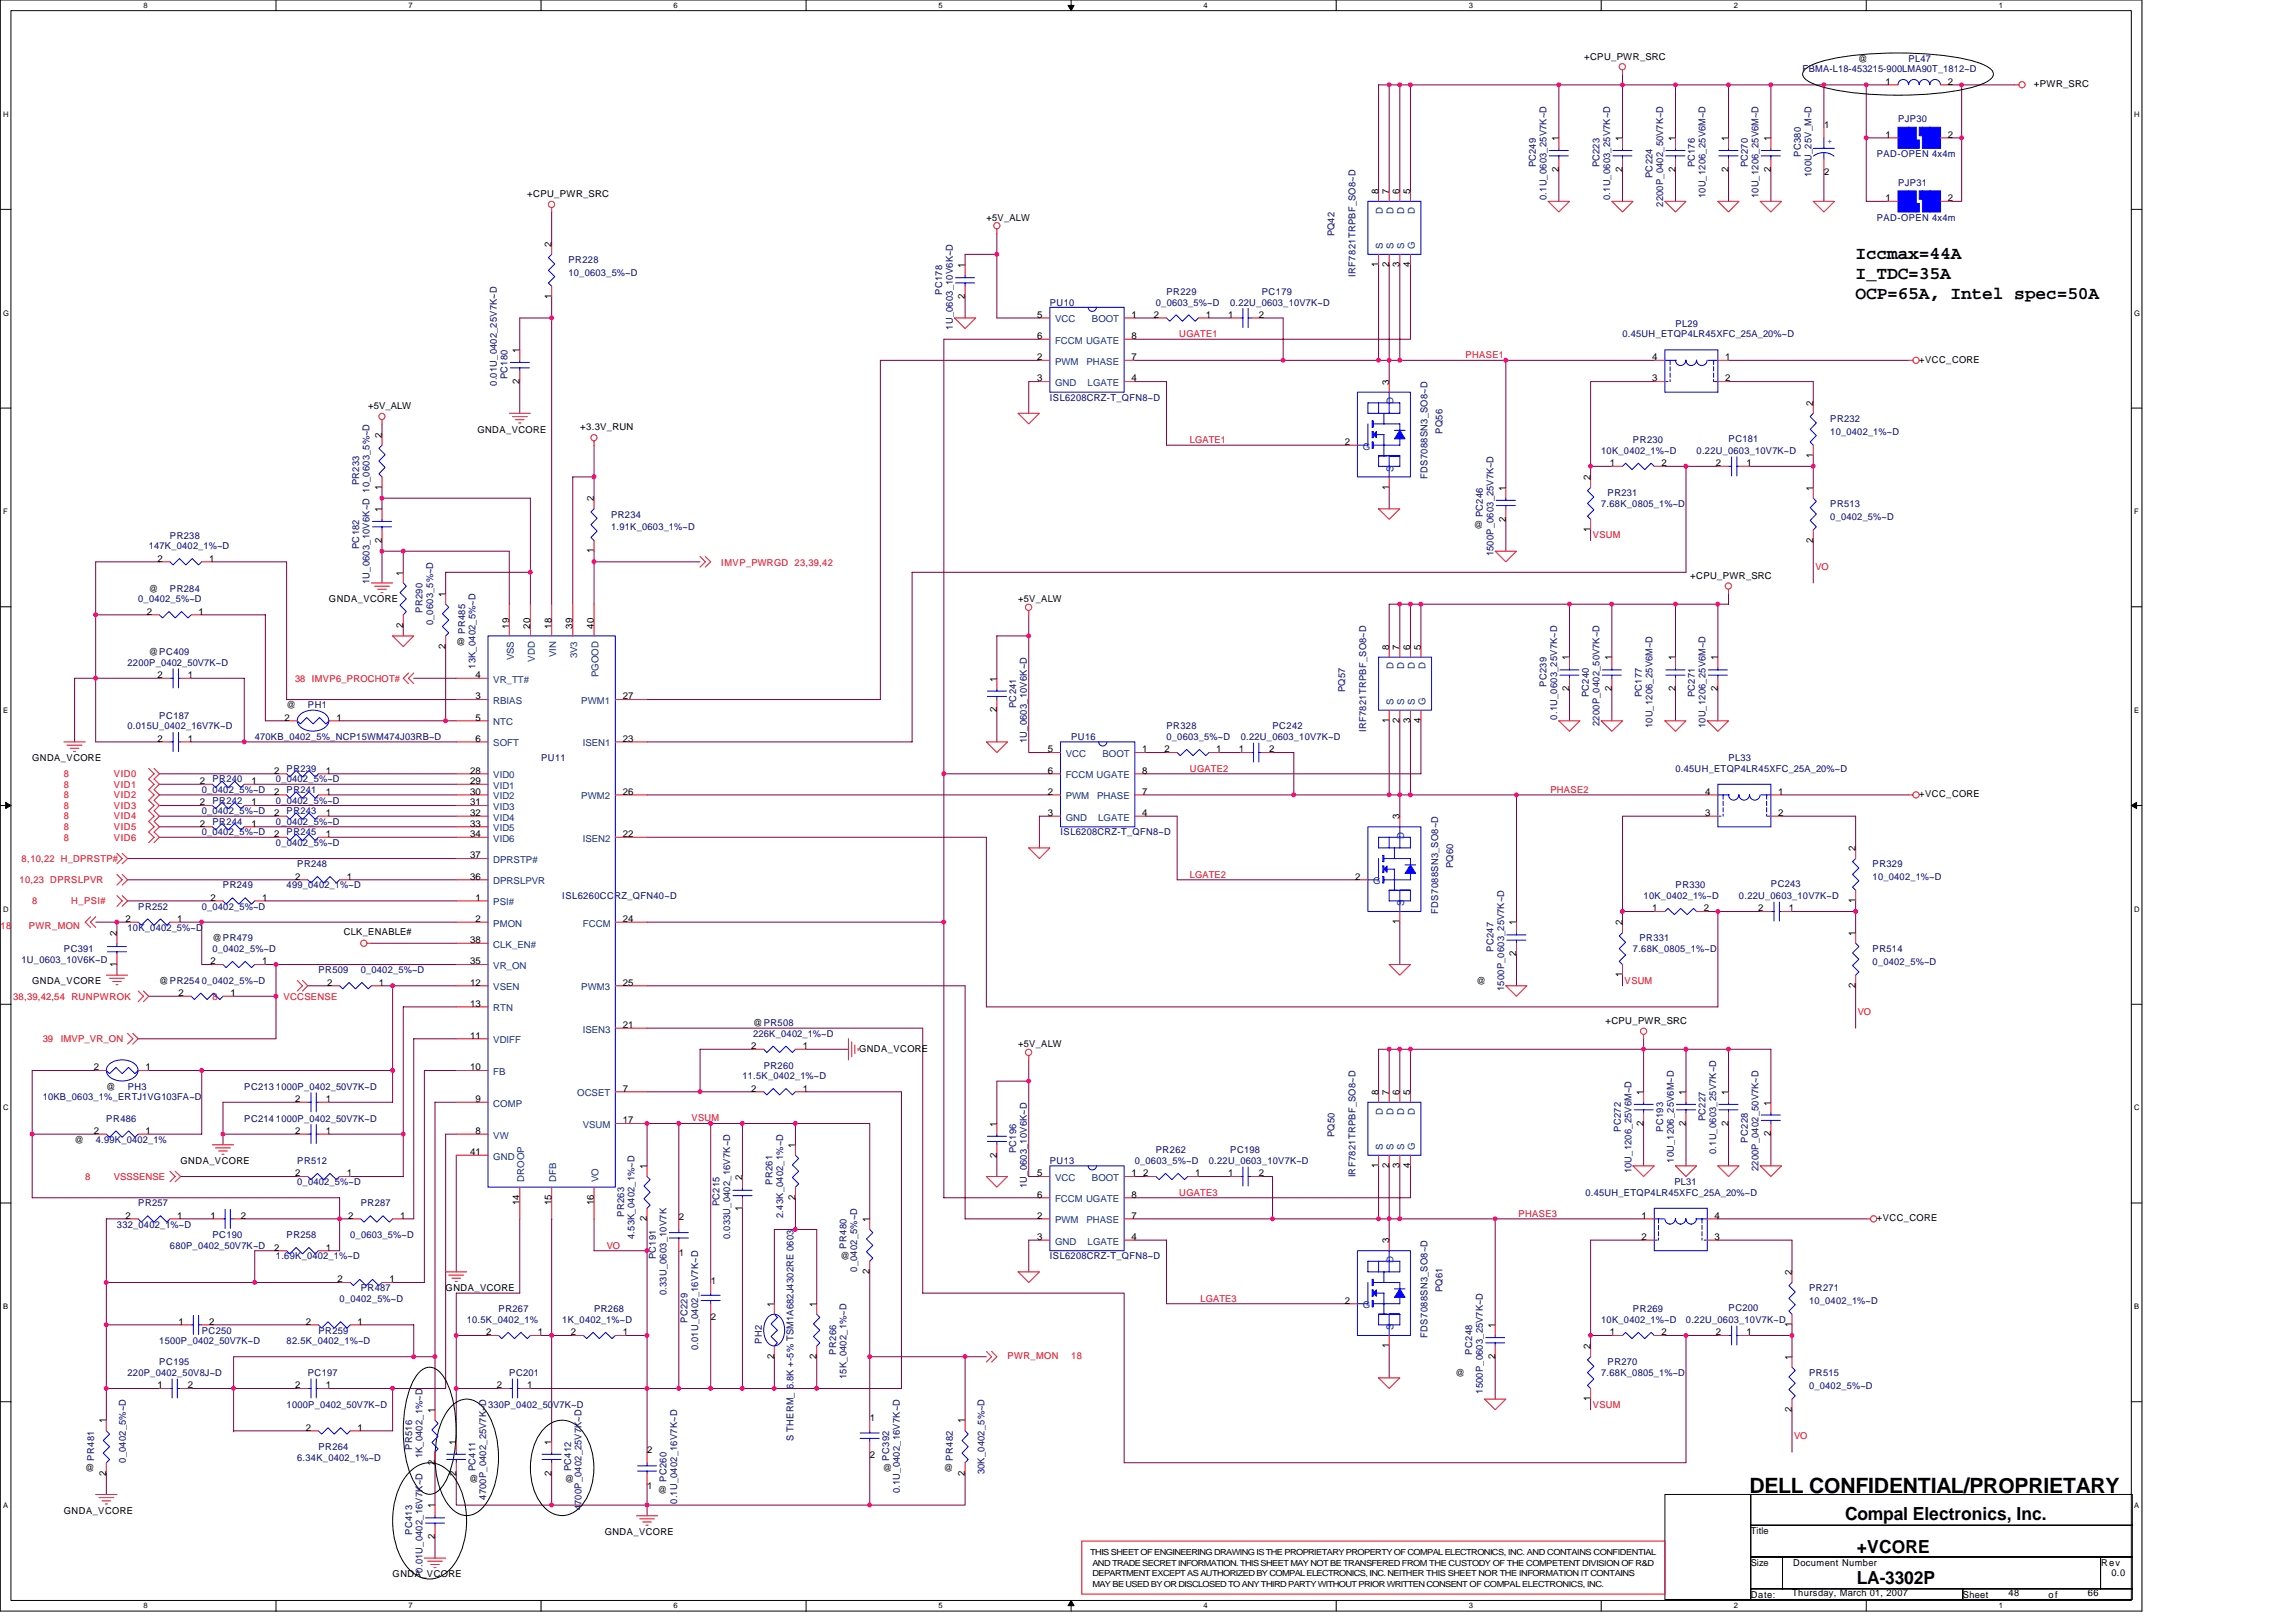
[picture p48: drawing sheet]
<svg xmlns="http://www.w3.org/2000/svg" width="297mm" height="210mm" viewBox="0 0 297 210" stroke-linecap="round" stroke-linejoin="round" font-family="sans-serif">
<defs><g id="words">
<text font-size="2.7" x="226.4" y="193.2">DELL CONFIDENTIAL/PROPRIETARY</text>
<g font-size="2.3">
<text x="240.1" y="33.5">Iccmax=44A</text>
<text x="240.1" y="36.1">I_TDC=35A</text>
<text x="240.1" y="38.7">OCP=65A, Intel spec=50A</text>
<text x="238.7" y="196.7">Compal Electronics, Inc.</text>
<text x="240.2" y="200.9">+VCORE</text>
<text x="240.2" y="205">LA-3302P</text>
</g>
<g font-size="1.2">
<text x="205" y="7.7">+CPU_PWR_SRC</text>
<text x="240.4" y="8">@</text>
<text x="243.9" y="11">1</text>
<text x="252" y="11">2</text>
<text x="263.1" y="11.3">+PWR_SRC</text>
<text x="236" y="16.6">1</text>
<text x="243.9" y="17.8">1</text>
<text x="252" y="17.8">2</text>
<text x="201.7" y="22.2" transform="rotate(-90 201.7 22.2)">2</text>
<text x="201.7" y="18.2" transform="rotate(-90 201.7 18.2)">1</text>
<text x="209.9" y="22.2" transform="rotate(-90 209.9 22.2)">2</text>
<text x="209.9" y="18.2" transform="rotate(-90 209.9 18.2)">1</text>
<text x="216.7" y="22.2" transform="rotate(-90 216.7 22.2)">2</text>
<text x="216.7" y="18.2" transform="rotate(-90 216.7 18.2)">1</text>
<text x="223.6" y="22.2" transform="rotate(-90 223.6 22.2)">2</text>
<text x="223.6" y="18.2" transform="rotate(-90 223.6 18.2)">1</text>
<text x="229.1" y="22.2" transform="rotate(-90 229.1 22.2)">2</text>
<text x="229.1" y="18.2" transform="rotate(-90 229.1 18.2)">1</text>
<text x="236" y="22.6">2</text>
<text x="68.2" y="25.5">+CPU_PWR_SRC</text>
<text x="127.6" y="28.6">+5V_ALW</text>
<text x="178.3" y="25.1" transform="rotate(-90 178.3 25.1)">8</text>
<text x="179.7" y="25.1" transform="rotate(-90 179.7 25.1)">7</text>
<text x="181.1" y="25.1" transform="rotate(-90 181.1 25.1)">6</text>
<text x="182.5" y="25.1" transform="rotate(-90 182.5 25.1)">5</text>
<text x="243.9" y="26">1</text>
<text x="252" y="26">2</text>
<text x="71.3" y="32" transform="rotate(-90 71.3 32)">2</text>
<text x="124.8" y="34.7" transform="rotate(-90 124.8 34.7)">1</text>
<text x="178.3" y="34.6" transform="rotate(-90 178.3 34.6)">1</text>
<text x="179.7" y="34.6" transform="rotate(-90 179.7 34.6)">2</text>
<text x="181.1" y="34.6" transform="rotate(-90 181.1 34.6)">3</text>
<text x="182.5" y="34.6" transform="rotate(-90 182.5 34.6)">4</text>
<text x="71.3" y="38.7" transform="rotate(-90 71.3 38.7)">1</text>
<text x="124.8" y="38.7" transform="rotate(-90 124.8 38.7)">2</text>
<text x="134.2" y="41.1">5</text>
<text x="146.4" y="41.1">1</text>
<text x="149.3" y="41.1">2</text>
<text x="156" y="41.1">1</text>
<text x="158.9" y="41.1">1</text>
<text x="162.9" y="41.1">2</text>
<text x="67.2" y="45.7" transform="rotate(-90 67.2 45.7)">1</text>
<text x="134.2" y="43.9">6</text>
<text x="134.2" y="46.6">2</text>
<text x="146.4" y="43.9">8</text>
<text x="146.4" y="46.6">7</text>
<text x="213.8" y="46.6">4</text>
<text x="223.2" y="46.6">1</text>
<text x="248.3" y="46.9">+VCC_CORE</text>
<text x="47.6" y="53">+5V_ALW</text>
<text x="67.2" y="49.7" transform="rotate(-90 67.2 49.7)">2</text>
<text x="134.2" y="49.4">3</text>
<text x="146.4" y="49.4">4</text>
<text x="179.7" y="49.8" transform="rotate(-90 179.7 49.8)">3</text>
<text x="213.8" y="49.4">3</text>
<text x="223.2" y="49.4">2</text>
<text x="234.6" y="52.5" transform="rotate(-90 234.6 52.5)">2</text>
<text x="49.4" y="56.7" transform="rotate(-90 49.4 56.7)">2</text>
<text x="61.8" y="56">GNDA_VCORE</text>
<text x="75.1" y="55.7">+3.3V_RUN</text>
<text x="174" y="57.6">2</text>
<text x="234.6" y="59.3" transform="rotate(-90 234.6 59.3)">1</text>
<text x="49.4" y="63.4" transform="rotate(-90 49.4 63.4)">1</text>
<text x="76.8" y="64.9" transform="rotate(-90 76.8 64.9)">2</text>
<text x="179.7" y="63.4" transform="rotate(-90 179.7 63.4)">1</text>
<text x="194.8" y="63.5" transform="rotate(-90 194.8 63.5)">1</text>
<text x="205.8" y="62.1" transform="rotate(-90 205.8 62.1)">2</text>
<text x="208.3" y="60.3">1</text>
<text x="215" y="60.3">2</text>
<text x="222" y="60.3">2</text>
<text x="225.9" y="60.3">1</text>
<text x="234.6" y="63.5" transform="rotate(-90 234.6 63.5)">1</text>
<text x="49.4" y="70.2" transform="rotate(-90 49.4 70.2)">2</text>
<text x="49.4" y="66.3" transform="rotate(-90 49.4 66.3)">1</text>
<text x="76.8" y="71.6" transform="rotate(-90 76.8 71.6)">1</text>
<text x="190.7" y="68.3">@</text>
<text x="194.8" y="67.5" transform="rotate(-90 194.8 67.5)">2</text>
<text x="205.8" y="68.9" transform="rotate(-90 205.8 68.9)">1</text>
<text x="234.6" y="70.2" transform="rotate(-90 234.6 70.2)">2</text>
<text x="19.2" y="76.6">@</text>
<text x="20.4" y="72.7">2</text>
<text x="27" y="72.7">1</text>
<text x="42.6" y="77.9">GNDA_VCORE</text>
<text x="52.2" y="74.5" transform="rotate(-90 52.2 74.5)">1</text>
<text x="57.6" y="77.2" transform="rotate(-90 57.6 77.2)">1</text>
<text x="131.7" y="77.9">+5V_ALW</text>
<text x="218.7" y="74.9">+CPU_PWR_SRC</text>
<text x="19" y="79.5">2</text>
<text x="25.7" y="79.5">1</text>
<text x="52.2" y="81.2" transform="rotate(-90 52.2 81.2)">2</text>
<text x="57.6" y="83.9" transform="rotate(-90 57.6 83.9)">2</text>
<text x="59" y="83.4">@</text>
<text x="65.9" y="81.3" transform="rotate(-90 65.9 81.3)">19</text>
<text x="68.6" y="81.3" transform="rotate(-90 68.6 81.3)">20</text>
<text x="71.3" y="81.3" transform="rotate(-90 71.3 81.3)">18</text>
<text x="74.1" y="81.3" transform="rotate(-90 74.1 81.3)">39</text>
<text x="76.8" y="81.3" transform="rotate(-90 76.8 81.3)">40</text>
<text x="19.2" y="84.8">@PC409</text>
<text x="20.4" y="87.8">2</text>
<text x="24.3" y="87.8">1</text>
<text x="61.5" y="87.8">4</text>
<text x="128.9" y="88.2" transform="rotate(-90 128.9 88.2)">1</text>
<text x="179.7" y="84.1" transform="rotate(-90 179.7 84.1)">8</text>
<text x="181.1" y="84.1" transform="rotate(-90 181.1 84.1)">7</text>
<text x="182.5" y="84.1" transform="rotate(-90 182.5 84.1)">6</text>
<text x="183.8" y="84.1" transform="rotate(-90 183.8 84.1)">5</text>
<text x="203" y="89.4" transform="rotate(-90 203 89.4)">2</text>
<text x="203" y="85.5" transform="rotate(-90 203 85.5)">1</text>
<text x="208.5" y="89.4" transform="rotate(-90 208.5 89.4)">2</text>
<text x="208.5" y="85.5" transform="rotate(-90 208.5 85.5)">1</text>
<text x="216.7" y="89.4" transform="rotate(-90 216.7 89.4)">2</text>
<text x="216.7" y="85.5" transform="rotate(-90 216.7 85.5)">1</text>
<text x="222.2" y="89.4" transform="rotate(-90 222.2 89.4)">2</text>
<text x="222.2" y="85.5" transform="rotate(-90 222.2 85.5)">1</text>
<text x="20.4" y="96">2</text>
<text x="24.3" y="96">1</text>
<text x="36.8" y="93.3">2</text>
<text x="37.1" y="91.7">@</text>
<text x="43.5" y="93.3">1</text>
<text x="61.5" y="90.5">3</text>
<text x="61.5" y="93.3">5</text>
<text x="61.5" y="96">6</text>
<text x="80.6" y="96">23</text>
<text x="80.6" y="90.5">27</text>
<text x="128.9" y="92.2" transform="rotate(-90 128.9 92.2)">2</text>
<text x="179.7" y="93.6" transform="rotate(-90 179.7 93.6)">1</text>
<text x="181.1" y="93.6" transform="rotate(-90 181.1 93.6)">2</text>
<text x="182.5" y="93.6" transform="rotate(-90 182.5 93.6)">3</text>
<text x="183.8" y="93.6" transform="rotate(-90 183.8 93.6)">4</text>
<text x="4.2" y="98.5">GNDA_VCORE</text>
<text x="25.8" y="101.5">2</text>
<text x="32.6" y="101.5">1</text>
<text x="35.5" y="100.1">2</text>
<text x="42.1" y="100.1">1</text>
<text x="60.8" y="100.1">28</text>
<text x="60.8" y="101.5">29</text>
<text x="135.6" y="100.1">6</text>
<text x="135.6" y="97.4">5</text>
<text x="147.8" y="97.4">1</text>
<text x="147.8" y="100.1">8</text>
<text x="150.7" y="97.4">2</text>
<text x="157.3" y="97.4">1</text>
<text x="160.3" y="97.4">1</text>
<text x="164.2" y="97.4">2</text>
<text x="25.8" y="104.2">2</text>
<text x="25.8" y="107">2</text>
<text x="32.6" y="104.2">1</text>
<text x="32.6" y="107">1</text>
<text x="35.5" y="105.6">2</text>
<text x="35.5" y="102.8">2</text>
<text x="42.1" y="105.6">1</text>
<text x="42.1" y="102.8">1</text>
<text x="60.8" y="107">33</text>
<text x="60.8" y="102.8">30</text>
<text x="60.8" y="104.2">31</text>
<text x="60.8" y="105.6">32</text>
<text x="80.6" y="102.8">26</text>
<text x="135.6" y="102.8">2</text>
<text x="135.6" y="105.6">3</text>
<text x="147.8" y="105.6">4</text>
<text x="147.8" y="102.8">7</text>
<text x="181.1" y="106" transform="rotate(-90 181.1 106)">3</text>
<text x="220.6" y="105.6">3</text>
<text x="220.6" y="102.8">4</text>
<text x="230.1" y="102.8">1</text>
<text x="230.1" y="105.6">2</text>
<text x="248.3" y="103.2">+VCC_CORE</text>
<text x="35.5" y="108.3">2</text>
<text x="38.2" y="113.8">2</text>
<text x="42.1" y="108.3">1</text>
<text x="44.9" y="113.8">1</text>
<text x="60.8" y="113.8">36</text>
<text x="60.8" y="111.1">37</text>
<text x="60.8" y="108.3">34</text>
<text x="80.6" y="108.3">22</text>
<text x="175.3" y="113.8">2</text>
<text x="240" y="110.2" transform="rotate(-90 240 110.2)">2</text>
<text x="16.3" y="119.3">2</text>
<text x="22.9" y="119.3">1</text>
<text x="27.2" y="116.6">2</text>
<text x="33.9" y="116.6">1</text>
<text x="61.5" y="119.3">2</text>
<text x="61.5" y="116.6">1</text>
<text x="80.6" y="119.3">24</text>
<text x="181.1" y="119.6" transform="rotate(-90 181.1 119.6)">1</text>
<text x="196.2" y="119.8" transform="rotate(-90 196.2 119.8)">1</text>
<text x="209.9" y="119.8" transform="rotate(-90 209.9 119.8)">2</text>
<text x="213.8" y="117.9">1</text>
<text x="220.4" y="117.9">2</text>
<text x="227.5" y="117.9">2</text>
<text x="231.4" y="117.9">1</text>
<text x="240" y="116.9" transform="rotate(-90 240 116.9)">1</text>
<text x="15.1" y="125.1" transform="rotate(-90 15.1 125.1)">1</text>
<text x="15.1" y="121.1" transform="rotate(-90 15.1 121.1)">2</text>
<text x="27.2" y="124.8">2</text>
<text x="27.5" y="121.8">@PR479</text>
<text x="33.9" y="124.8">1</text>
<text x="44.5" y="121">CLK_ENABLE#</text>
<text x="60.8" y="122">38</text>
<text x="60.8" y="124.8">35</text>
<text x="196.2" y="123.7" transform="rotate(-90 196.2 123.7)">2</text>
<text x="240" y="121.1" transform="rotate(-90 240 121.1)">1</text>
<text x="4.2" y="127.3">GNDA_VCORE</text>
<text x="20.6" y="127.3">@PR254 0_0402_5%~D</text>
<text x="23.1" y="128.9">2</text>
<text x="29.8" y="128.9">1</text>
<text x="42.3" y="127.6">2</text>
<text x="49" y="127.6">1</text>
<text x="60.8" y="130.3">13</text>
<text x="60.8" y="127.6">12</text>
<text x="80.6" y="127.6">25</text>
<text x="191" y="127.3">@</text>
<text x="209.9" y="126.5" transform="rotate(-90 209.9 126.5)">1</text>
<text x="240" y="127.8" transform="rotate(-90 240 127.8)">2</text>
<text x="60.8" y="134.4">11</text>
<text x="80.6" y="133">21</text>
<text x="97.2" y="135.8">2</text>
<text x="97.4" y="132.8">@PR508</text>
<text x="103.9" y="135.8">1</text>
<text x="111.1" y="136.1">GNDA_VCORE</text>
<text x="131.7" y="135.6">+5V_ALW</text>
<text x="207.7" y="132.5">+CPU_PWR_SRC</text>
<text x="12.1" y="138.5">2</text>
<text x="13.8" y="141">@</text>
<text x="18.8" y="138.5">1</text>
<text x="38.2" y="142.6">2</text>
<text x="42.1" y="142.6">1</text>
<text x="60.8" y="138.5">10</text>
<text x="61.5" y="142.6">9</text>
<text x="80.6" y="141.3">7</text>
<text x="97.2" y="141.3">2</text>
<text x="103.9" y="141.3">1</text>
<text x="178.3" y="141.7" transform="rotate(-90 178.3 141.7)">8</text>
<text x="179.7" y="141.7" transform="rotate(-90 179.7 141.7)">7</text>
<text x="181.1" y="141.7" transform="rotate(-90 181.1 141.7)">6</text>
<text x="182.5" y="141.7" transform="rotate(-90 182.5 141.7)">5</text>
<text x="212.6" y="141.7" transform="rotate(-90 212.6 141.7)">1</text>
<text x="218.1" y="141.7" transform="rotate(-90 218.1 141.7)">1</text>
<text x="223.6" y="141.7" transform="rotate(-90 223.6 141.7)">1</text>
<text x="229.1" y="143.1" transform="rotate(-90 229.1 143.1)">1</text>
<text x="9.6" y="147.9">@</text>
<text x="12.1" y="146.7">2</text>
<text x="18.8" y="146.7">1</text>
<text x="38.2" y="146.7">2</text>
<text x="42.1" y="146.7">1</text>
<text x="60.8" y="149.5">41</text>
<text x="61.5" y="146.7">8</text>
<text x="80.6" y="145.4">17</text>
<text x="102.9" y="148.5" transform="rotate(-90 102.9 148.5)">1</text>
<text x="128.9" y="149.8" transform="rotate(-90 128.9 149.8)">2</text>
<text x="128.9" y="145.8" transform="rotate(-90 128.9 145.8)">1</text>
<text x="212.6" y="145.7" transform="rotate(-90 212.6 145.7)">2</text>
<text x="218.1" y="145.7" transform="rotate(-90 218.1 145.7)">2</text>
<text x="223.6" y="145.7" transform="rotate(-90 223.6 145.7)">2</text>
<text x="229.1" y="147" transform="rotate(-90 229.1 147)">2</text>
<text x="23.4" y="150.6">GNDA_VCORE</text>
<text x="38.2" y="152.2">2</text>
<text x="44.9" y="152.2">1</text>
<text x="67.2" y="156" transform="rotate(-90 67.2 156)">14</text>
<text x="71.3" y="156" transform="rotate(-90 71.3 156)">15</text>
<text x="76.8" y="156" transform="rotate(-90 76.8 156)">16</text>
<text x="83.7" y="151.3" transform="rotate(-90 83.7 151.3)">1</text>
<text x="96" y="152.7" transform="rotate(-90 96 152.7)">2</text>
<text x="102.9" y="155.3" transform="rotate(-90 102.9 155.3)">2</text>
<text x="134.2" y="155">6</text>
<text x="134.2" y="152.2">5</text>
<text x="146.4" y="152.2">1</text>
<text x="146.4" y="155">8</text>
<text x="147.9" y="152.2">2</text>
<text x="154.6" y="152.2">1</text>
<text x="158.9" y="152.2">1</text>
<text x="162.9" y="152.2">2</text>
<text x="178.3" y="151.2" transform="rotate(-90 178.3 151.2)">1</text>
<text x="179.7" y="151.2" transform="rotate(-90 179.7 151.2)">2</text>
<text x="181.1" y="151.2" transform="rotate(-90 181.1 151.2)">3</text>
<text x="182.5" y="151.2" transform="rotate(-90 182.5 151.2)">4</text>
<text x="16.3" y="157.7">2</text>
<text x="22.9" y="157.7">1</text>
<text x="27.2" y="157.7">1</text>
<text x="31.2" y="157.7">2</text>
<text x="35.5" y="161.8">2</text>
<text x="42.1" y="161.8">1</text>
<text x="45" y="157.7">2</text>
<text x="51.7" y="157.7">1</text>
<text x="83.7" y="158" transform="rotate(-90 83.7 158)">2</text>
<text x="87.8" y="157.9">2</text>
<text x="96" y="156.7" transform="rotate(-90 96 156.7)">1</text>
<text x="112.5" y="158.2" transform="rotate(-90 112.5 158.2)">1</text>
<text x="134.2" y="157.7">2</text>
<text x="134.2" y="160.5">3</text>
<text x="146.4" y="160.5">4</text>
<text x="146.4" y="157.7">7</text>
<text x="179.7" y="160.9" transform="rotate(-90 179.7 160.9)">3</text>
<text x="212.4" y="157.7">1</text>
<text x="212.4" y="160.5">2</text>
<text x="221.8" y="160.5">3</text>
<text x="221.8" y="157.7">4</text>
<text x="242.8" y="158">+VCC_CORE</text>
<text x="43.7" y="165.9">2</text>
<text x="50.4" y="165.9">1</text>
<text x="57.7" y="167.1">GNDA_VCORE</text>
<text x="87.8" y="162.6">1</text>
<text x="92" y="166.1">1</text>
<text x="108.7" y="163">@</text>
<text x="112.5" y="164.9" transform="rotate(-90 112.5 164.9)">2</text>
<text x="231.8" y="165" transform="rotate(-90 231.8 165)">2</text>
<text x="23.1" y="171.4">1</text>
<text x="27" y="171.4">2</text>
<text x="39.6" y="171.4">2</text>
<text x="46.3" y="171.4">1</text>
<text x="62.9" y="172.8">2</text>
<text x="69.6" y="172.8">1</text>
<text x="73.8" y="172.8">2</text>
<text x="80.6" y="172.8">1</text>
<text x="92" y="170.8">2</text>
<text x="100.2" y="169.1" transform="rotate(-90 100.2 169.1)">1</text>
<text x="105.6" y="169.1" transform="rotate(-90 105.6 169.1)">1</text>
<text x="174" y="168.7">2</text>
<text x="193.4" y="171.9" transform="rotate(-90 193.4 171.9)">1</text>
<text x="208.3" y="172.8">1</text>
<text x="215" y="172.8">2</text>
<text x="222" y="172.8">2</text>
<text x="225.9" y="172.8">1</text>
<text x="231.8" y="171.7" transform="rotate(-90 231.8 171.7)">1</text>
<text x="20.4" y="179.7">1</text>
<text x="24.3" y="179.7">2</text>
<text x="38.2" y="179.7">2</text>
<text x="42.1" y="179.7">1</text>
<text x="64.3" y="179.7">2</text>
<text x="68.2" y="179.7">1</text>
<text x="100.2" y="175.9" transform="rotate(-90 100.2 175.9)">2</text>
<text x="105.6" y="175.9" transform="rotate(-90 105.6 175.9)">2</text>
<text x="179.7" y="174.5" transform="rotate(-90 179.7 174.5)">1</text>
<text x="188.3" y="178.1">@</text>
<text x="193.4" y="175.9" transform="rotate(-90 193.4 175.9)">2</text>
<text x="205.8" y="174.6" transform="rotate(-90 205.8 174.6)">2</text>
<text x="231.8" y="176" transform="rotate(-90 231.8 176)">1</text>
<text x="13.7" y="184.2" transform="rotate(-90 13.7 184.2)">1</text>
<text x="39.6" y="185.1">2</text>
<text x="46.3" y="185.1">1</text>
<text x="56.3" y="182.8" transform="rotate(-90 56.3 182.8)">1</text>
<text x="112.5" y="183.9">1</text>
<text x="124.8" y="184.2" transform="rotate(-90 124.8 184.2)">1</text>
<text x="205.8" y="181.3" transform="rotate(-90 205.8 181.3)">1</text>
<text x="231.8" y="182.7" transform="rotate(-90 231.8 182.7)">2</text>
<text x="11" y="190.4">@</text>
<text x="13.7" y="190.9" transform="rotate(-90 13.7 190.9)">2</text>
<text x="56.3" y="189.6" transform="rotate(-90 56.3 189.6)">2</text>
<text x="59" y="190.9" transform="rotate(-90 59 190.9)">2</text>
<text x="59" y="187" transform="rotate(-90 59 187)">1</text>
<text x="60.7" y="191.8">@</text>
<text x="71.3" y="190.9" transform="rotate(-90 71.3 190.9)">2</text>
<text x="71.3" y="187" transform="rotate(-90 71.3 187)">1</text>
<text x="73.1" y="191.8">@</text>
<text x="83.7" y="188.1">2</text>
<text x="112.5" y="188.6">2</text>
<text x="114.2" y="190.4">@</text>
<text x="122.1" y="190.4">@</text>
<text x="124.8" y="190.9" transform="rotate(-90 124.8 190.9)">2</text>
<text x="8.3" y="195.9">GNDA_VCORE</text>
<text x="56.3" y="195.2" transform="rotate(-90 56.3 195.2)">1</text>
<text x="83.7" y="192.7">1</text>
<text x="85.1" y="193.1">@</text>
<text x="56.3" y="199.2" transform="rotate(-90 56.3 199.2)">2</text>
<text x="78.2" y="198.6">GNDA_VCORE</text>
<text x="226.5" y="198.5">Title</text>
<text x="226.5" y="202.6">Size</text>
<text x="232" y="202.6">Document Number</text>
<text x="271.8" y="202.6">Rev</text>
<text x="273.2" y="204">0.0</text>
<text x="50.8" y="204.1">GNDA_VCORE</text>
<text x="226.5" y="206.7">Date:</text>
<text x="231.8" y="206.6">Thursday, March 01, 2007</text>
<text x="254" y="206.7">Sheet</text>
<text x="259.8" y="206.6">48</text>
<text x="265" y="206.7">o f</text>
<text x="270.1" y="206.6">66</text>
</g>
<g font-size="1.2" fill="#000080">
<text x="233.2" y="9.4">FBMA-L18-453215-900LMA90T_1812~D</text>
<text x="246.9" y="8">PL47</text>
<text x="245.6" y="15.8">PJP30</text>
<text x="198.7" y="21.7" transform="rotate(-90 198.7 21.7)">PC249</text>
<text x="206.9" y="21.7" transform="rotate(-90 206.9 21.7)">PC223</text>
<text x="213.8" y="23.1" transform="rotate(-90 213.8 23.1)">PC224</text>
<text x="219.3" y="21.7" transform="rotate(-90 219.3 21.7)">PC176</text>
<text x="226.1" y="21.7" transform="rotate(-90 226.1 21.7)">PC270</text>
<text x="233" y="20.3" transform="rotate(-90 233 20.3)">PC380</text>
<text x="234.4" y="22.9" transform="rotate(-90 234.4 22.9)">100U_25V_M~D</text>
<text x="242.8" y="20.3">PAD-OPEN 4x4m</text>
<text x="200.1" y="25.9" transform="rotate(-90 200.1 25.9)">0.1U_0603_25V7K~D</text>
<text x="208.3" y="25.9" transform="rotate(-90 208.3 25.9)">0.1U_0603_25V7K~D</text>
<text x="215.2" y="26.8" transform="rotate(-90 215.2 26.8)">2200P_0402_50V7K~D</text>
<text x="220.6" y="25.7" transform="rotate(-90 220.6 25.7)">10U_1206_25V6M~D</text>
<text x="227.5" y="25.7" transform="rotate(-90 227.5 25.7)">10U_1206_25V6M~D</text>
<text x="242.8" y="28.6">PAD-OPEN 4x4m</text>
<text x="245.6" y="24">PJP31</text>
<text x="73.6" y="34">PR228</text>
<text x="73.6" y="35.7">10_0603_5%~D</text>
<text x="172.6" y="30.6" transform="rotate(-90 172.6 30.6)">PQ42</text>
<text x="175.4" y="35.8" transform="rotate(-90 175.4 35.8)">IRF7821TRPBF_SO8~D</text>
<text x="121.9" y="38.1" transform="rotate(-90 121.9 38.1)">PC178</text>
<text x="135.8" y="39.5">PU10</text>
<text x="149.5" y="39.5">0_0603_5%~D</text>
<text x="150.9" y="38.2">PR229</text>
<text x="159.1" y="39.5">0.22U_0603_10V7K~D</text>
<text x="163.3" y="38.2">PC179</text>
<text x="123.3" y="42.7" transform="rotate(-90 123.3 42.7)">1U_0603_10V6K~D</text>
<text x="209.9" y="43.6">0.45UH_ETQP4LR45XFC_25A_20%~D</text>
<text x="216.8" y="42.3">PL29</text>
<text x="64.3" y="49.9" transform="rotate(-90 64.3 49.9)">0.01U_0402_25V7K~D</text>
<text x="65.7" y="49.1" transform="rotate(-90 65.7 49.1)">PC180</text>
<text x="135.8" y="51.9">ISL6208CRZ-T_QFN8~D</text>
<text x="186.6" y="56.1" transform="rotate(-90 186.6 56.1)">PQ56</text>
<text x="207.2" y="58.7">10K_0402_1%~D</text>
<text x="211.3" y="57.4">PR230</text>
<text x="219.5" y="58.7">0.22U_0603_10V7K~D</text>
<text x="223.6" y="57.2">PC181</text>
<text x="236.8" y="54.6">PR232</text>
<text x="236.8" y="56.3">10_0402_1%~D</text>
<text x="46.5" y="62.8" transform="rotate(-90 46.5 62.8)">PR233</text>
<text x="184.7" y="62" transform="rotate(-90 184.7 62)">FDS7088SN3_SO8~D</text>
<text x="207.2" y="65.6">7.68K_0805_1%~D</text>
<text x="208" y="64.2">PR231</text>
<text x="236.8" y="65.6">PR513</text>
<text x="19.2" y="71.1">147K_0402_1%~D</text>
<text x="22" y="69.7">PR238</text>
<text x="46.5" y="71.1" transform="rotate(-90 46.5 71.1)">PC182</text>
<text x="79.1" y="67">PR234</text>
<text x="79.1" y="68.6">1.91K_0603_1%~D</text>
<text x="191.8" y="66.9" transform="rotate(-90 191.8 66.9)">PC246</text>
<text x="236.8" y="67.2">0_0402_5%~D</text>
<text x="17.9" y="77.9">0_0402_5%~D</text>
<text x="22" y="76.6">PR284</text>
<text x="47.8" y="75.6" transform="rotate(-90 47.8 75.6)">1U_0603_10V6K~D 10_0603_5%~D</text>
<text x="193.2" y="72" transform="rotate(-90 193.2 72)">1500P_0603_25V7K~D</text>
<text x="54.7" y="79.3" transform="rotate(-90 54.7 79.3)">PR290</text>
<text x="56" y="80.9" transform="rotate(-90 56 80.9)">0_0603_5%~D</text>
<text x="60.2" y="82" transform="rotate(-90 60.2 82)">PR485</text>
<text x="16.5" y="86.2">2200P_0402_50V7K~D</text>
<text x="61.5" y="86.6" transform="rotate(-90 61.5 86.6)">13K_0402_5%~D</text>
<text x="174" y="89.6" transform="rotate(-90 174 89.6)">PQ57</text>
<text x="200.1" y="88.9" transform="rotate(-90 200.1 88.9)">PC239</text>
<text x="16.5" y="94.4">0.015U_0402_16V7K~D</text>
<text x="20.6" y="93">PC187</text>
<text x="33" y="95.8">470KB_0402_5%_NCP15WM474J03RB~D</text>
<text x="39.8" y="91.7">PH1</text>
<text x="131.5" y="91.6" transform="rotate(-90 131.5 91.6)">PC241</text>
<text x="138.6" y="95.8">PU16</text>
<text x="150.9" y="94.4">PR328</text>
<text x="150.9" y="95.8">0_0603_5%~D</text>
<text x="160.5" y="95.8">0.22U_0603_10V7K~D</text>
<text x="164.6" y="94.4">PC242</text>
<text x="176.8" y="94.8" transform="rotate(-90 176.8 94.8)">IRF7821TRPBF_SO8~D</text>
<text x="201.4" y="93.1" transform="rotate(-90 201.4 93.1)">0.1U_0603_25V7K~D</text>
<text x="205.5" y="90.3" transform="rotate(-90 205.5 90.3)">PC240</text>
<text x="206.9" y="94" transform="rotate(-90 206.9 94)">2200P_0402_50V7K~D</text>
<text x="212.4" y="90.3" transform="rotate(-90 212.4 90.3)">PC177</text>
<text x="213.8" y="94.2" transform="rotate(-90 213.8 94.2)">10U_1206_25V6M~D</text>
<text x="219.3" y="90.3" transform="rotate(-90 219.3 90.3)">PC271</text>
<text x="220.6" y="94.2" transform="rotate(-90 220.6 94.2)">10U_1206_25V6M~D</text>
<text x="27.5" y="101.3">PR240</text>
<text x="35.7" y="101.3">0_0402_5%~D</text>
<text x="37.1" y="99.9">PR239</text>
<text x="70" y="98.5">PU11</text>
<text x="132.9" y="96.2" transform="rotate(-90 132.9 96.2)">1U_0603_10V6K~D</text>
<text x="216.8" y="99.9">0.45UH_ETQP4LR45XFC_25A_20%~D</text>
<text x="223.6" y="98.5">PL33</text>
<text x="26.1" y="102.6">0_0402_5%~D</text>
<text x="26.1" y="105.4">0_0402_5%~D</text>
<text x="27.5" y="104">PR242</text>
<text x="27.5" y="106.7">PR244</text>
<text x="35.7" y="106.7">0_0402_5%~D</text>
<text x="35.7" y="104">0_0402_5%~D</text>
<text x="37.1" y="105.4">PR243</text>
<text x="37.1" y="102.6">PR241</text>
<text x="26.1" y="108.1">0_0402_5%~D</text>
<text x="35.7" y="109.5">0_0402_5%~D</text>
<text x="37.1" y="108.1">PR245</text>
<text x="38.5" y="112.2">PR248</text>
<text x="137.2" y="108.1">ISL6208CRZ-T_QFN8~D</text>
<text x="188" y="112.3" transform="rotate(-90 188 112.3)">PQ60</text>
<text x="242.3" y="112.2">PR329</text>
<text x="242.3" y="113.9">10_0402_1%~D</text>
<text x="17.9" y="117.7">PR252</text>
<text x="26.1" y="117.7">0_0402_5%~D</text>
<text x="28.8" y="115">PR249</text>
<text x="37.1" y="115">499_0402_1%~D</text>
<text x="72.7" y="116.3">ISL6260CCRZ_QFN40~D</text>
<text x="186.1" y="118.2" transform="rotate(-90 186.1 118.2)">FDS7088SN3_SO8~D</text>
<text x="212.6" y="116.3">10K_0402_1%~D</text>
<text x="216.8" y="115">PR330</text>
<text x="225" y="116.3">0.22U_0603_10V7K~D</text>
<text x="229.1" y="114.8">PC243</text>
<text x="2.8" y="124.6">1U_0603_10V6K~D</text>
<text x="8.3" y="123.2">PC391</text>
<text x="16.5" y="120.5">10K_0402_5%~D</text>
<text x="27.5" y="123.2">0_0402_5%~D</text>
<text x="41.2" y="125.9">PR509</text>
<text x="46.7" y="125.9">0_0402_5%~D</text>
<text x="193.2" y="123.2" transform="rotate(-90 193.2 123.2)">PC247</text>
<text x="211.3" y="123.2">7.68K_0805_1%~D</text>
<text x="212.1" y="121.8">PR331</text>
<text x="242.3" y="123.2">PR514</text>
<text x="242.3" y="124.8">0_0402_5%~D</text>
<text x="194.6" y="128.2" transform="rotate(-90 194.6 128.2)">1500P_0603_25V7K~D</text>
<text x="97.4" y="134.2">226K_0402_1%~D</text>
<text x="5.5" y="142.4">10KB_0603_1%_ERTJ1VG103FA~D</text>
<text x="16.5" y="141">PH3</text>
<text x="31.6" y="141">PC213 1000P_0402_50V7K~D</text>
<text x="96.1" y="139.7">11.5K_0402_1%~D</text>
<text x="98.8" y="138.3">PR260</text>
<text x="12.4" y="147.9">4.99K_0402_1%</text>
<text x="13.8" y="145.1">PR486</text>
<text x="31.6" y="145.1">PC214 1000P_0402_50V7K~D</text>
<text x="131.5" y="149.2" transform="rotate(-90 131.5 149.2)">PC196</text>
<text x="149.5" y="149.3">PR262</text>
<text x="159.1" y="149.3">PC198</text>
<text x="172.6" y="147.2" transform="rotate(-90 172.6 147.2)">PQ50</text>
<text x="209.7" y="146.5" transform="rotate(-90 209.7 146.5)">PC272</text>
<text x="215.2" y="146.5" transform="rotate(-90 215.2 146.5)">PC193</text>
<text x="220.6" y="145.1" transform="rotate(-90 220.6 145.1)">PC227</text>
<text x="222" y="149.4" transform="rotate(-90 222 149.4)">0.1U_0603_25V7K~D</text>
<text x="226.1" y="147.9" transform="rotate(-90 226.1 147.9)">PC228</text>
<text x="38.5" y="150.6">PR512</text>
<text x="38.5" y="153.4">0_0402_5%~D</text>
<text x="99.9" y="153.4" transform="rotate(-90 99.9 153.4)">PR261</text>
<text x="132.9" y="153.8" transform="rotate(-90 132.9 153.8)">1U_0603_10V6K~D</text>
<text x="135.8" y="150.6">PU13</text>
<text x="146.8" y="150.6">0_0603_5%~D</text>
<text x="156.4" y="150.6">0.22U_0603_10V7K~D</text>
<text x="175.4" y="152.4" transform="rotate(-90 175.4 152.4)">IRF7821TRPBF_SO8~D</text>
<text x="205.1" y="154.7">0.45UH_ETQP4LR45XFC_25A_20%~D</text>
<text x="211" y="151.8" transform="rotate(-90 211 151.8)">10U_1206_25V6M~D</text>
<text x="216.5" y="150.5" transform="rotate(-90 216.5 150.5)">10U_1206_25V6M~D</text>
<text x="216.6" y="153.4">PL31</text>
<text x="227.5" y="151.6" transform="rotate(-90 227.5 151.6)">2200P_0402_50V7K~D</text>
<text x="15.1" y="158.9">332_0402_1%~D</text>
<text x="17.9" y="156.1">PR257</text>
<text x="22" y="161.6">680P_0402_50V7K~D</text>
<text x="27.5" y="160.2">PC190</text>
<text x="37.1" y="160.2">PR258</text>
<text x="45.3" y="160.2">0_0603_5%~D</text>
<text x="46.7" y="156.1">PR287</text>
<text x="80.7" y="157.5" transform="rotate(-90 80.7 157.5)">PR263</text>
<text x="82.1" y="160.3" transform="rotate(-90 82.1 160.3)">4.53K_0402_1%~D</text>
<text x="93.1" y="156.1" transform="rotate(-90 93.1 156.1)">PC215</text>
<text x="94.5" y="160.3" transform="rotate(-90 94.5 160.3)">0.033U_0402_16V7K~D</text>
<text x="101.3" y="157.6" transform="rotate(-90 101.3 157.6)">2.43K_0402_1%~D</text>
<text x="109.5" y="161.6" transform="rotate(-90 109.5 161.6)">PR480</text>
<text x="35.7" y="163">1.69K_0402_1%~D</text>
<text x="46.7" y="167.1">PR487</text>
<text x="84.9" y="162.9" transform="rotate(-90 84.9 162.9)">PC191</text>
<text x="86.2" y="167.6" transform="rotate(-90 86.2 167.6)">0.33U_0603_10V7K</text>
<text x="110.9" y="164.6" transform="rotate(-90 110.9 164.6)">0_0402_5%~D</text>
<text x="135.8" y="163">ISL6208CRZ-T_QFN8~D</text>
<text x="186.6" y="167.2" transform="rotate(-90 186.6 167.2)">PQ61</text>
<text x="234" y="167.1">PR271</text>
<text x="20.6" y="173.9">1500P_0402_50V7K~D</text>
<text x="26.1" y="172.6">PC250</text>
<text x="37.1" y="173.9">82.5K_0402_1%~D</text>
<text x="41.2" y="172.6">PR259</text>
<text x="43.9" y="168.5">0_0402_5%~D</text>
<text x="60.4" y="171.2">10.5K_0402_1%</text>
<text x="64.5" y="169.8">PR267</text>
<text x="72.7" y="171.2">1K_0402_1%~D</text>
<text x="76.9" y="169.8">PR268</text>
<text x="89" y="171.2" transform="rotate(-90 89 171.2)">PC229</text>
<text x="98.6" y="173.9" transform="rotate(-90 98.6 173.9)">PH2</text>
<text x="184.7" y="173.1" transform="rotate(-90 184.7 173.1)">FDS7088SN3_SO8~D</text>
<text x="207.2" y="171.2">10K_0402_1%~D</text>
<text x="211.3" y="169.8">PR269</text>
<text x="218.1" y="171.2">0.22U_0603_10V7K~D</text>
<text x="223.6" y="169.7">PC200</text>
<text x="234" y="168.7">10_0402_1%~D</text>
<text x="16.5" y="178.1">220P_0402_50V8J~D</text>
<text x="20.6" y="176.7">PC195</text>
<text x="39.8" y="178.1">PC197</text>
<text x="65.9" y="178.1">PC201</text>
<text x="90.3" y="174.8" transform="rotate(-90 90.3 174.8)">0.01U_0402_16V7K~D</text>
<text x="108.2" y="175.3" transform="rotate(-90 108.2 175.3)">PR266</text>
<text x="109.5" y="178.5" transform="rotate(-90 109.5 178.5)">15K_0402_1%~D</text>
<text x="190.5" y="175.3" transform="rotate(-90 190.5 175.3)">PC248</text>
<text x="207.2" y="178.1">7.68K_0805_1%~D</text>
<text x="208" y="176.7">PR270</text>
<text x="234" y="178.1">PR515</text>
<text x="234" y="179.7">0_0402_5%~D</text>
<text x="37.1" y="182.2">1000P_0402_50V7K~D</text>
<text x="63.1" y="182.2">330P_0402_50V7K~D</text>
<text x="191.8" y="180.4" transform="rotate(-90 191.8 180.4)">1500P_0603_25V7K~D</text>
<text x="12.2" y="189" transform="rotate(-90 12.2 189)">PR481</text>
<text x="16.3" y="189.3" transform="rotate(-90 16.3 189.3)">0_0402_5%~D</text>
<text x="38.5" y="189">6.34K_0402_1%~D</text>
<text x="41.2" y="187.7">PR264</text>
<text x="53.3" y="187.6" transform="rotate(-90 53.3 187.6)">PR516</text>
<text x="54.7" y="188.7" transform="rotate(-90 54.7 188.7)">1K_0402_1%~D</text>
<text x="61.5" y="190.4" transform="rotate(-90 61.5 190.4)">PC411</text>
<text x="73.9" y="190.4" transform="rotate(-90 73.9 190.4)">PC412</text>
<text x="86.2" y="191.7" transform="rotate(-90 86.2 191.7)">PC260</text>
<text x="102.7" y="186.5" transform="rotate(-90 102.7 186.5)">S THERM_ 6.8K +-5% TSM1A682J4302RE 0603</text>
<text x="115" y="189" transform="rotate(-90 115 189)">PC392</text>
<text x="123.3" y="189" transform="rotate(-90 123.3 189)">PR482</text>
<text x="127.4" y="190.8" transform="rotate(-90 127.4 190.8)">30K_0402_5%~D</text>
<text x="62.9" y="194.1" transform="rotate(-90 62.9 194.1)">4700P_0402_25V7K~D</text>
<text x="75.2" y="195.5" transform="rotate(-90 75.2 195.5)">4700P_0402_25V7K~D</text>
<text x="87.6" y="194.6" transform="rotate(-90 87.6 194.6)">0.1U_0402_16V7K~D</text>
<text x="116.4" y="193.3" transform="rotate(-90 116.4 193.3)">0.1U_0402_16V7K~D</text>
<text x="53.3" y="198.6" transform="rotate(-90 53.3 198.6)">PC413</text>
<text x="54.7" y="203.6" transform="rotate(-90 54.7 203.6)">0.01U_0402_16V7K~D</text>
</g>
<text font-size="1.2" fill="#00f" x="236.4" y="18.7">+</text>
<g font-size="1.2" fill="#004080">
<text x="178.9" y="27.6" transform="rotate(-90 178.9 27.6)">D</text>
<text x="180.3" y="27.6" transform="rotate(-90 180.3 27.6)">D</text>
<text x="181.7" y="27.6" transform="rotate(-90 181.7 27.6)">D</text>
<text x="183" y="27.6" transform="rotate(-90 183 27.6)">D</text>
<text x="178.9" y="32.2" transform="rotate(-90 178.9 32.2)">S</text>
<text x="180.3" y="32.2" transform="rotate(-90 180.3 32.2)">S</text>
<text x="181.7" y="32.2" transform="rotate(-90 181.7 32.2)">S</text>
<text x="183" y="32.2" transform="rotate(-90 183 32.2)">G</text>
<text x="136.5" y="41.7">VCC</text>
<text x="141.3" y="41.7">BOOT</text>
<text x="136.5" y="44.5">FCCM UGATE</text>
<text x="136.5" y="47.2">PWM</text>
<text x="140.6" y="47.2">PHASE</text>
<text x="136.5" y="50">GND</text>
<text x="140.7" y="50">LGATE</text>
<text x="180.3" y="52.3" transform="rotate(-90 180.3 52.3)">D</text>
<text x="176.3" y="58.2">G</text>
<text x="180.3" y="61" transform="rotate(-90 180.3 61)">S</text>
<text x="63.8" y="88.3">VR_TT#</text>
<text x="66.5" y="85.4" transform="rotate(-90 66.5 85.4)">VSS</text>
<text x="69.2" y="85.6" transform="rotate(-90 69.2 85.6)">VDD</text>
<text x="71.9" y="85" transform="rotate(-90 71.9 85)">VIN</text>
<text x="74.7" y="85.2" transform="rotate(-90 74.7 85.2)">3V3</text>
<text x="77.4" y="87.6" transform="rotate(-90 77.4 87.6)">PGOOD</text>
<text x="180.3" y="86.6" transform="rotate(-90 180.3 86.6)">D</text>
<text x="181.7" y="86.6" transform="rotate(-90 181.7 86.6)">D</text>
<text x="183" y="86.6" transform="rotate(-90 183 86.6)">D</text>
<text x="184.4" y="86.6" transform="rotate(-90 184.4 86.6)">D</text>
<text x="63.8" y="91.1">RBIAS</text>
<text x="63.8" y="93.9">NTC</text>
<text x="75.2" y="91.1">PWM1</text>
<text x="180.3" y="91.2" transform="rotate(-90 180.3 91.2)">S</text>
<text x="181.7" y="91.2" transform="rotate(-90 181.7 91.2)">S</text>
<text x="183" y="91.2" transform="rotate(-90 183 91.2)">S</text>
<text x="184.4" y="91.2" transform="rotate(-90 184.4 91.2)">G</text>
<text x="63.8" y="96.6">SOFT</text>
<text x="63.8" y="100.7">VID0</text>
<text x="75.4" y="96.6">ISEN1</text>
<text x="137.9" y="100.7">FCCM UGATE</text>
<text x="137.9" y="98">VCC</text>
<text x="142.6" y="98">BOOT</text>
<text x="63.8" y="107.6">VID5</text>
<text x="63.8" y="102.1">VID1</text>
<text x="63.8" y="103.4">VID2</text>
<text x="63.8" y="104.8">VID3</text>
<text x="63.8" y="106.2">VID4</text>
<text x="75.2" y="103.4">PWM2</text>
<text x="137.9" y="103.4">PWM</text>
<text x="137.9" y="106.2">GND</text>
<text x="141.9" y="103.4">PHASE</text>
<text x="142.1" y="106.2">LGATE</text>
<text x="63.8" y="111.7">DPRSTP#</text>
<text x="63.8" y="108.9">VID6</text>
<text x="75.4" y="108.9">ISEN2</text>
<text x="181.7" y="108.6" transform="rotate(-90 181.7 108.6)">D</text>
<text x="63.8" y="119.9">PMON</text>
<text x="63.8" y="117.2">PSI#</text>
<text x="63.8" y="114.4">DPRSLPVR</text>
<text x="75.4" y="119.9">FCCM</text>
<text x="177.6" y="114.4">G</text>
<text x="181.7" y="117.3" transform="rotate(-90 181.7 117.3)">S</text>
<text x="63.8" y="122.6">CLK_EN#</text>
<text x="63.8" y="125.4">VR_ON</text>
<text x="63.8" y="130.9">RTN</text>
<text x="63.8" y="128.1">VSEN</text>
<text x="75.2" y="128.1">PWM3</text>
<text x="63.8" y="135">VDIFF</text>
<text x="75.4" y="133.6">ISEN3</text>
<text x="63.8" y="139.1">FB</text>
<text x="63.8" y="143.2">COMP</text>
<text x="74.7" y="141.9">OCSET</text>
<text x="63.8" y="147.3">VW</text>
<text x="75.4" y="146">VSUM</text>
<text x="178.9" y="148.8" transform="rotate(-90 178.9 148.8)">S</text>
<text x="178.9" y="144.2" transform="rotate(-90 178.9 144.2)">D</text>
<text x="180.3" y="148.8" transform="rotate(-90 180.3 148.8)">S</text>
<text x="180.3" y="144.2" transform="rotate(-90 180.3 144.2)">D</text>
<text x="181.7" y="148.8" transform="rotate(-90 181.7 148.8)">S</text>
<text x="181.7" y="144.2" transform="rotate(-90 181.7 144.2)">D</text>
<text x="183" y="148.8" transform="rotate(-90 183 148.8)">G</text>
<text x="183" y="144.2" transform="rotate(-90 183 144.2)">D</text>
<text x="63.8" y="150.1">GND</text>
<text x="67.8" y="153" transform="rotate(-90 67.8 153)">DROOP</text>
<text x="71.9" y="153" transform="rotate(-90 71.9 153)">DFB</text>
<text x="77.4" y="153" transform="rotate(-90 77.4 153)">VO</text>
<text x="136.5" y="155.6">FCCM UGATE</text>
<text x="136.5" y="152.8">VCC</text>
<text x="141.3" y="152.8">BOOT</text>
<text x="136.5" y="158.3">PWM</text>
<text x="136.5" y="161.1">GND</text>
<text x="140.6" y="158.3">PHASE</text>
<text x="140.7" y="161.1">LGATE</text>
<text x="180.3" y="163.4" transform="rotate(-90 180.3 163.4)">D</text>
<text x="176.3" y="169.3">G</text>
<text x="180.3" y="172.1" transform="rotate(-90 180.3 172.1)">S</text>
</g>
<g font-size="1.2" fill="#f00">
<text x="152.6" y="43.6">UGATE1</text>
<text x="189.6" y="46.4">PHASE1</text>
<text x="153.9" y="57.3">LGATE1</text>
<text x="206.1" y="69.7">VSUM</text>
<text x="93.3" y="73.3">IMVP_PWRGD 23,39,42</text>
<text x="234.9" y="73.8">VO</text>
<text x="38.2" y="88.2">38 IMVP6_PROCHOT#</text>
<text x="8.3" y="100.6">8</text>
<text x="8.3" y="101.9">8</text>
<text x="14.7" y="100.6">VID0</text>
<text x="14.7" y="101.9">VID1</text>
<text x="153.9" y="99.9">UGATE2</text>
<text x="8.3" y="103.3">8</text>
<text x="8.3" y="106">8</text>
<text x="8.3" y="104.7">8</text>
<text x="8.3" y="107.4">8</text>
<text x="14.7" y="103.3">VID2</text>
<text x="14.7" y="106">VID4</text>
<text x="14.7" y="104.7">VID3</text>
<text x="14.7" y="107.4">VID5</text>
<text x="200.6" y="102.6">PHASE2</text>
<text x="2.8" y="111.5">8,10,22 H_DPRSTP#</text>
<text x="8.3" y="108.8">8</text>
<text x="14.7" y="108.8">VID6</text>
<text x="153.9" y="113.6">LGATE2</text>
<text x="2.5" y="114.3">10,23 DPRSLPVR</text>
<text x="4.2" y="117">8</text>
<text x="9.2" y="117">H_PSI#</text>
<text x=".1" y="120.2">18</text>
<text x="3.7" y="120.2">PWR_MON</text>
<text x="1.7" y="129.4">38,39,42,54 RUNPWROK</text>
<text x="27.5" y="129.4">8</text>
<text x="36.7" y="129.4">VCCSENSE</text>
<text x="210.2" y="127.3">VSUM</text>
<text x="240.3" y="131.4">VO</text>
<text x="5.5" y="134.9">39</text>
<text x="7.9" y="134.9">IMVP_VR_ON</text>
<text x="89.5" y="145.1">VSUM</text>
<text x="11" y="152.7">8</text>
<text x="14.7" y="152.7">VSSSENSE</text>
<text x="152.6" y="154.7">UGATE3</text>
<text x="78.5" y="161.6">VO</text>
<text x="196.5" y="157.5">PHASE3</text>
<text x="155.3" y="168.4">LGATE3</text>
<text x="130.3" y="175.9">PWR_MON</text>
<text x="138.6" y="175.9">18</text>
<text x="206.1" y="182.2">VSUM</text>
<text x="232.1" y="186.3">VO</text>
</g>
<g font-size="1.1">
<text x="141.1" y="201.3">THIS SHEET OF ENGINEERING DRAWING IS THE PROPRIETARY PROPERTY OF COMPAL ELECTRONICS, INC. AND CONTAINS CONFIDENTIAL</text>
<text x="141.3" y="202.6">AND TRADE SECRET INFORMATION. THIS SHEETMAY NOT BE TRANSFERED FROM THE CUSTODY OF THE COMPETENT DIVISION OF R&amp;D</text>
<text x="141.3" y="205.4">MAY BE USED BY OR DISCLOSED TO ANY THIRD PARTY WITHOUT PRIOR WRITTEN CONSENT OF COMPAL ELECTRONICS, INC.</text>
<text x="141.3" y="204">DEPARTMENT EXCEPT AS AUTHORIZEDBY COMPAL ELECTRONICS, INC. NEITHER THIS SHEET NOR THE INFORMATION IT CONTAINS</text>
</g>
<g font-size="1">
<text x="18.6" y="1">8</text>
<text x="52.8" y="1">7</text>
<text x="87.1" y="1">6</text>
<text x="121.4" y="1">5</text>
<text x="155.7" y="1">4</text>
<text x="190" y="1">3</text>
<text x="224.3" y="1">2</text>
<text x="258.6" y="1">1</text>
<text x=".4" y="15.1">H</text>
<text x="276.1" y="15.1">H</text>
<text x=".4" y="40.8">G</text>
<text x="276.1" y="40.8">G</text>
<text x=".4" y="66.5">F</text>
<text x="276.1" y="66.5">F</text>
<text x=".4" y="92.3">E</text>
<text x="276.1" y="92.3">E</text>
<text x=".4" y="118">D</text>
<text x="276.1" y="118">D</text>
<text x=".4" y="143.7">C</text>
<text x="276.1" y="143.7">C</text>
<text x=".4" y="169.4">B</text>
<text x="276.1" y="169.4">B</text>
<text x=".4" y="195.1">A</text>
<text x="276.1" y="195.1">A</text>
<text x="18.6" y="208.2">8</text>
<text x="52.8" y="208.2">7</text>
<text x="87.1" y="208.2">6</text>
<text x="121.4" y="208.2">5</text>
<text x="155.7" y="208.2">4</text>
<text x="190" y="208.2">3</text>
<text x="224.3" y="208.2">2</text>
<text x="258.6" y="208.2">1</text>
</g>
</g></defs>
<path d="M0 0h277.1v208.5h-277.1zM1.4 1.4h274.3v205.7h-274.3z" fill="none" stroke="#000" stroke-width=".13"/>
<g fill="#fff">
<path d="M18.6 .1h.5v1.1h-.5z"/>
<path d="M18.6 207.3h.5v1.1h-.5z"/>
</g>
<path d="M35.7 0v1.4M35.7 207.1v1.4" fill="none" stroke="#000" stroke-width=".13"/>
<g fill="#fff">
<path d="M52.8 .1h.6v1.1h-.6z"/>
<path d="M52.8 207.3h.6v1.1h-.6z"/>
</g>
<path d="M70 0v1.4M70 207.1v1.4" fill="none" stroke="#000" stroke-width=".13"/>
<g fill="#fff">
<path d="M87.1 .1h.6v1.1h-.6z"/>
<path d="M87.1 207.3h.6v1.1h-.6z"/>
</g>
<path d="M104.3 0v1.4M104.3 207.1v1.4" fill="none" stroke="#000" stroke-width=".13"/>
<g fill="#fff">
<path d="M121.4 .1h.6v1.1h-.6z"/>
<path d="M121.4 207.3h.6v1.1h-.6z"/>
</g>
<path d="M138.6 0v1.4M138.6 207.1v1.4" fill="none" stroke="#000" stroke-width=".13"/>
<path d="M138.2 .7h.8l-.4 .7zM138.6 207.1l.4 .7h-.8z" fill="#000" stroke="#000" stroke-width=".13"/>
<g fill="#fff">
<path d="M155.7 .1h.6v1.1h-.6z"/>
<path d="M155.7 207.3h.6v1.1h-.6z"/>
</g>
<path d="M172.9 0v1.4M172.9 207.1v1.4" fill="none" stroke="#000" stroke-width=".13"/>
<g fill="#fff">
<path d="M190 .1h.6v1.1h-.6z"/>
<path d="M190 207.3h.6v1.1h-.6z"/>
</g>
<path d="M207.2 0v1.4M207.2 207.1v1.4" fill="none" stroke="#000" stroke-width=".13"/>
<g fill="#fff">
<path d="M224.3 .1h.5v1.1h-.5z"/>
<path d="M224.3 207.3h.5v1.1h-.5z"/>
</g>
<path d="M241.4 0v1.4M241.4 207.1v1.4" fill="none" stroke="#000" stroke-width=".13"/>
<g fill="#fff">
<path d="M258.6 .1h.5v1.1h-.5z"/>
<path d="M258.6 207.3h.5v1.1h-.5z"/>
<path d="M.4 14.2h.7v1.1h-.7z"/>
<path d="M276.1 14.2h.7v1.1h-.7z"/>
<path d="M.4 39.9h.8v1.1h-.8z"/>
<path d="M276.1 39.9h.8v1.1h-.8z"/>
</g>
<path d="M0 27.1h1.4M275.7 27.1h1.4" fill="none" stroke="#000" stroke-width=".13"/>
<g fill="#fff">
<path d="M.4 65.7h.6v1.1h-.6z"/>
<path d="M276.1 65.7h.6v1.1h-.6z"/>
</g>
<path d="M0 52.8h1.4M275.7 52.8h1.4" fill="none" stroke="#000" stroke-width=".13"/>
<g fill="#fff">
<path d="M.4 91.4h.7v1.1h-.7z"/>
<path d="M276.1 91.4h.7v1.1h-.7z"/>
</g>
<path d="M0 78.5h1.4M275.7 78.5h1.4" fill="none" stroke="#000" stroke-width=".13"/>
<g fill="#fff">
<path d="M.4 117.1h.7v1.1h-.7z"/>
<path d="M276.1 117.1h.7v1.1h-.7z"/>
</g>
<path d="M0 104.2h1.4M275.7 104.2h1.4" fill="none" stroke="#000" stroke-width=".13"/>
<path d="M.7 103.8l.7 .4-.7 .4zM275.7 104.2l.7-.4v.8z" fill="#000" stroke="#000" stroke-width=".13"/>
<g fill="#fff">
<path d="M.4 142.8h.7v1.1h-.7z"/>
<path d="M276.1 142.8h.7v1.1h-.7z"/>
</g>
<path d="M0 130h1.4M275.7 130h1.4" fill="none" stroke="#000" stroke-width=".13"/>
<g fill="#fff">
<path d="M.4 168.5h.7v1.1h-.7z"/>
<path d="M276.1 168.5h.7v1.1h-.7z"/>
</g>
<path d="M0 155.7h1.4M275.7 155.7h1.4" fill="none" stroke="#000" stroke-width=".13"/>
<g fill="#fff">
<path d="M.4 194.2h.7v1.1h-.7z"/>
<path d="M276.1 194.2h.7v1.1h-.7z"/>
</g>
<g fill="none" stroke="#000" stroke-width=".13">
<path d="M233.7 8.9a13.2 13.2 0 0 1 5.6-1.7 47.3 47.3 0 0 1 16 .7 4.4 4.4 0 0 1 2.5 1.3l.1 .4-.1 .4a4.5 4.5 0 0 1-2.5 1.3 45.4 45.4 0 0 1-19.5 0 4.5 4.5 0 0 1-2.5-1.3l-.1-.4 .1-.4zM54.5 177.3a1.73 1.73 0 0 1 2.7 .5 11.3 11.3 0 0 1 1.8 6 15.6 15.6 0 0 1-1.4 8 2.58 2.58 0 0 1-2 1.6 2.56 2.56 0 0 1-2-1.6 16.4 16.4 0 0 1-1-10.4 7.6 7.6 0 0 1 1.9-4.1zM0 181.4h1.4M52.8 190.7a3.5 3.5 0 0 1 5.6 0 10.3 10.3 0 0 1 1.4 9.6 5.7 5.7 0 0 1-3.4 3.9 3.9 3.9 0 0 1-4.2-2.1 10.8 10.8 0 0 1 0-10.6zM58.5 181.9a2.55 2.55 0 0 1 3.8 0 8.8 8.8 0 0 1 2.1 5.5 11.4 11.4 0 0 1-1.6 7.3 2.7 2.7 0 0 1-4.3 .6 8.8 8.8 0 0 1-2.2-5.5 11.4 11.4 0 0 1 1.7-7.3zM70.6 184.6a3.1 3.1 0 0 1 4.8 .6 8.3 8.3 0 0 1-.3 9.7 3.1 3.1 0 0 1-4.8 0 8.3 8.3 0 0 1-.2-9.7zM215.4 193.4h11.1v13.6h-11.1zM226.5 193.4h49.4v4h-49.4zM226.5 197.4h49.4v4.1h-49.4zM275.7 181.4h1.4M226.5 201.5h4.1v4.1h-4.1zM226.5 205.6h27.4v1.4h-27.4z"/>
<path d="M230.6 201.5h41.2v4.1h-41.2zM253.9 205.6h22v1.4h-22zM271.8 201.5h4.1v4.1h-4.1z"/>
</g>
<g fill="none" stroke="#800040" stroke-width=".13">
<path d="M179.7 11v13.7M181.1 11v13.7M182.5 11v13.7M201.7 11v6.8M209.9 9.6v8.2M216.8 11v6.8M223.6 11h5.5v6.8M223.6 11h-45.3v13.7M223.6 11v6.8M229.1 11h6.9v5.5M236 11h8.2M241.4 17.8h2.8"/>
<path d="M241.4 11v15.1h2.8M252.4 11h8.2M252.4 17.8h1.4M253.8 11v15.1h-1.4M71.4 27.4v4.2M71.4 38.4v39.8M124.9 38.4v2.7M129 30.2v10.9h5.5M129 32.9h-4.1v1.4M178.3 34.3v12.3M179.7 34.3v15.1M181.1 34.3v12.3"/>
<path d="M182.5 34.3v9.6h-35.7M201.7 21.9v4.2M209.9 21.9v4.2M216.8 21.9v4.2M223.6 21.9v4.2M229.1 21.9v4.2M236 21.9v4.2M49.4 54.9v1.3M67.2 49.4v4.1M71.4 41.1h-4.2v4.2M76.9 57.6v6.9M134.5 43.9h-12.4v56.2h13.7"/>
<path d="M134.5 49.4h-1.4v4.1M134.5 46.6h-20.6v43.9h-30.2M146.8 46.6h67.2M146.8 41.1h2.7M146.8 49.4h4.1v8.2h23.3M156.4 41.1h2.7M163.3 41.1h2.7v5.5M194.8 46.6v16.5M214 49.4h-8.2v10.9M223.6 46.6h23.3M223.6 49.4h11v2.7M234.6 59v4.1"/>
<path d="M12.4 79.6v8.2h8.2M20.6 72.7h-8.2v6.9h6.8M26.1 79.6h8.2v13.7h2.8M27.5 72.7h9.6v17.8h21.9M49.4 71.3h2.8v2.8M49.4 63.1v2.7M49.4 70v5.4M49.4 64.5h19.2v13.7M52.2 71.3h13.7v6.9M68.6 74.1h-10.9v2.7M76.9 72.7h13.7M76.9 61.7h-2.8v16.5"/>
<path d="M76.9 71.3v6.9M133.1 79.6v2.7M179.7 63.1v2.7M181.1 78.2v5.5M182.5 78.2v5.5M183.8 78.2h19.2v6.8M183.8 78.2h-4.1v5.5M183.8 78.2v5.5M194.8 67.2v4.1M205.8 60.3v1.4M205.8 68.6v1.4M205.8 60.3h2.7"/>
<path d="M208.5 78.2v6.8M215.4 60.3h2.7v13.8h-100.1v21.9h-34.3M216.8 78.2v6.8M218.1 60.3h4.1M222.2 78.2v6.8M223.6 76.8v1.4h-20.6M226.4 60.3h8.2M234.6 70v5.4M9.6 96v-8.2h2.8v8.2h8.2M24.7 87.8h6.9v8.2M24.7 96h34.3M43.9 93.3h15.1"/>
<path d="M52.2 80.9v1.4M53.5 87.8h5.5M57.7 83.7v9.6M129 91.9v4.1M133.1 82.3v15.1h2.7M133.1 82.3h-4.1v5.5M148.2 97.4h2.7M157.8 97.4h2.7M164.6 97.4h2.8v5.5M179.7 93.3v9.6M181.1 93.3v12.3M182.5 93.3v9.6"/>
<path d="M183.8 93.3v6.8h-35.6M203 89.2v4.1M208.5 89.2v4.1M216.8 89.2v4.1M222.2 89.2v4.1M12.4 119.3h2.7v1.4M15.1 119.3h1.4M16.5 113.9h22M16.5 116.6h11M16.5 111.1h42.5M20.6 100.1h15.1M20.6 101.5h5.5"/>
<path d="M20.6 102.9h15.1M20.6 104.2h5.5M20.6 105.6h15.1M20.6 107h5.5M20.6 108.4h15.1M23.4 119.3h2.7v5.5h1.4M26.1 119.3h32.9M33 101.5h26M33 104.2h26M33 107h26M34.3 116.6h24.7M42.6 100.1h16.4"/>
<path d="M42.6 102.9h16.4M42.6 105.6h16.4M42.6 108.4h16.4M45.3 113.9h13.7M83.7 108.4h43.9v21.9h94.6v-12.3h-1.3M83.7 102.9h52.1M83.7 119.3h38.4M122.1 100.1v54.9h12.4M135.8 105.6h-1.3v4.1M148.2 102.9h72.7M148.2 105.6h4.1v8.3h23.3M181.1 119.3v5.5"/>
<path d="M196.2 102.9v16.4M209.9 118v1.3M209.9 118h4.1M220.9 105.6h-11v12.4M222.2 118h5.5M230.5 102.9h16.4M230.5 105.6h9.6v4.1M231.8 118h8.3M240.1 116.6v4.1M12.4 138.5h-8.2v16.5h39.7v6.9h-1.3M15.1 124.8v1.4M19.2 138.5h6.9v8.3h-6.9"/>
<path d="M19.2 128.9h4.2M26.1 138.5h24.7M30.2 128.9h5.5M34.3 124.8h24.7M35.7 124.8v9.6h-17.8M39.8 127.6h2.8M48 122.1h11M49.4 127.6h9.6M50.8 127.6v15h-8.2M59 130.3h-6.8v22h-6.9M59 134.4h-5.5v23.3h-1.3M59 138.5h-4.1v27.5h-4.1"/>
<path d="M83.7 133.1h35.7v34.2h26v22h72.7v-16.5M83.7 127.6h41.2v30.1h9.6M97.4 135.8h-6.8v5.5M104.3 135.8h5.5M133.1 137.2v15.1h1.4M133.1 139.9h-4.1v5.5M179.7 135.8v5.5M181.1 135.8v5.5M182.5 135.8v5.5M196.2 123.4v4.2M209.9 126.2v1.4M212.6 134.4v6.9"/>
<path d="M218.1 135.8v5.5M223.6 135.8v5.5M240.1 127.6v5.5M4.2 146.8h8.2M16.5 157.7h-2.7v26.1M23.4 152.3h15.1M23.4 157.7h4.1M28.8 146.8h9.7M31.6 157.7h13.7M38.5 142.6h-9.7v5.5M42.6 146.8h9.6M59 149.5v15.1"/>
<path d="M59 146.8h-1.3v32.9h-15.1M59 142.6h-2.7v39.8M67.2 157.7v9.6h-8.2v5.5M71.4 157.7h.1M71.4 157.7v28.8M76.9 157.7v4.2h6.8M83.7 141.3h13.7M83.7 150.9v-5.5h28.8v12.3M83.7 157.7v30.2M87.8 145.4v12.3M91.9 145.4v20.6M96.1 145.4v6.9"/>
<path d="M96.1 156.4v23.3M102.9 145.4v2.7M102.9 155v4.1M104.3 141.3h12.3v38.4h-48M129 149.5v2.8M146.8 152.3h1.4M146.8 157.7h31.5M155 152.3h4.1M163.3 152.3h1.3v5.4M178.3 150.9v6.8h34.3M178.3 141.3v-5.5h50.8v6.8M179.7 150.9v9.6"/>
<path d="M181.1 150.9v6.8M182.5 150.9v4.1h-35.7M193.4 157.7v13.7M212.6 145.4v5.5M218.1 145.4v5.5M222.2 157.7h19.2M223.6 145.4v5.5M229.1 146.8v4.1M13.8 179.7h6.8M13.8 171.4h9.6M13.8 166h30.1M24.7 179.7h13.8"/>
<path d="M27.5 171.4h12.3M35.7 161.9h-2.7v4.1M46.7 171.4h6.8v4.2M50.8 179.7v5.5h-4.1M56.3 175.6h-26.1v9.6M59 172.8v6.9h5.5M59 179.7v6.8M59 172.8h4.1M70 172.8h4.1M81 172.8h2.7M87.8 161.9v17.8M91.9 170.1v9.6"/>
<path d="M100.2 168.7v-9.6h5.5v9.6M100.2 175.6v4.1M105.7 175.6v4.1M112.5 175.6h12.4v8.2M112.5 164.6v19.2M124.9 175.6h2.7M134.5 160.5h-1.4v4.1M146.8 160.5h4.1v8.2h23.3M179.7 174.2v4.1M193.4 175.6v5.5M205.8 172.8h2.7M212.6 160.5h-6.8v13.7"/>
<path d="M215.4 172.8h6.8M222.2 160.5h9.6v4.1M226.4 172.8h5.4M231.8 171.4v4.2M13.8 190.6h.1M13.8 190.6v2.8M30.2 185.2h.1M30.2 185.2h9.6M56.3 189.3v5.5M56.3 198.9v2.7M59 190.6v4.2h12.4M71.4 190.6v4.2h12.3v1.4"/>
<path d="M83.7 192v2.8h28.8M112.5 187.9v6.9h12.4v-4.2M205.8 181.1v1.3M231.8 182.4v5.5"/>
</g>
<g fill="none" stroke="#f00" stroke-width=".13">
<path d="M201.7 17.8v1.4M209.9 9.1v.5M209.9 17.8v1.4M216.8 17.8v1.4M223.6 17.8v1.4M229.1 17.8v1.4M236 16.5v1.3M244.2 11h1.4M244.2 17.8h1.4M251.1 11h1.3M251.1 17.8h1.3M260.6 11h.6"/>
<path d="M71.4 26.9v.5M71.4 31.6v1.3M71.4 37v1.4M124.9 34.3v1.4M124.9 37v1.4M129 29.6v.6M178.3 24.7v1.4M178.3 32.9v1.4M179.7 24.7v1.4M179.7 32.9v1.4M181.1 24.7v1.4M181.1 32.9v1.4"/>
<path d="M182.5 24.7v1.4M182.5 32.9v1.4M200.3 26.1h2.7l-1.3 1.3zM201.7 20.6v1.3M208.5 26.1h2.8l-1.4 1.3zM209.9 20.6v1.3M215.4 26.1h2.7l-1.3 1.3zM216.8 20.6v1.3M222.2 26.1h2.8l-1.4 1.3zM223.6 20.6v1.3M227.7 26.1h2.8l-1.4 1.3zM229.1 20.6v1.3"/>
<path d="M234.6 26.1h2.7l-1.3 1.3zM236 20.6v1.3M244.2 26.1h1.4M251.1 26.1h1.3M49.4 54.3v.6M49.4 56.2v1.4M65.9 53.5h2.7M66.3 53.9h1.9M66.7 54.3h1.1M67.1 54.7h.3M67.2 45.3v1.3M67.2 48v1.4"/>
<path d="M76.9 57.1v.5M123.5 41.1h2.7l-1.3 1.4zM131.7 53.5h2.8l-1.4 1.4zM134.5 46.6h1.3M134.5 41.1h1.3M134.5 43.9h1.3M134.5 49.4h1.3M145.4 46.6h1.4M145.4 41.1h1.4M145.4 43.9h1.4M145.4 49.4h1.4M149.5 41.1h1.4"/>
<path d="M155 41.1h1.4M159.1 41.1h1.4M161.9 41.1h1.4M174.2 57.6h1.4M179.7 49.4v1.4M214 46.6h1.4M214 49.4h1.4M222.2 46.6h1.4M222.2 49.4h1.4M234.6 52.1v1.4M234.6 57.6v1.4M246.9 46.6h.6"/>
<path d="M19.2 79.6h1.4M20.6 72.7h1.4M24.7 79.6h1.4M26.1 72.7h1.4M48 75.4h2.8M48.5 75.9h1.9M48.9 76.3h1.1M49.3 76.7h.2M49.4 61.7v1.4M49.4 65.8v1.4M49.4 68.6v1.4M52.2 74.1v1.3"/>
<path d="M52.2 79.6v1.3M57.7 76.8v1.4M65.9 78.2v4.1M68.6 78.2v4.1M71.4 78.2v4.1M74.1 78.2v4.1M76.9 64.5v1.3M76.9 70v1.3M76.9 78.2v4.1M90.6 72l.6 .7-.6 .7M91.2 72l.7 .7-.7 .7M133.1 79v.6"/>
<path d="M178.3 65.8h2.8l-1.4 1.4zM179.7 61.7v1.4M193.4 71.3h2.8l-1.4 1.4zM194.8 63.1v1.4M194.8 65.8v1.4M205.8 61.7v1.4M205.8 67.2v1.4M208.5 60.3h1.4M214 60.3h1.4M222.2 60.3h1.4M223.6 76.3v.5M225 60.3h1.4"/>
<path d="M234.6 63.1v1.4M234.6 68.6v1.4M8.3 96h2.7M8.7 96.4h1.9M9.1 96.8h1.1M9.5 97.3h.3M19.2 99.4l.7 .7-.7 .7 .7 .7-.7 .7 .7 .7-.7 .7 .7 .6-.7 .7 .7 .7-.7 .7 .7 .7-.7 .7 .7 .7-.7 .7M19.9 99.4l.7 .7-.7 .7 .7 .7-.7 .7 .7 .7-.7 .7 .7 .6-.7 .7 .7 .7-.7 .7 .7 .7-.7 .7 .7 .7-.7 .7M20.6 96h1.4M20.6 87.8h1.4M23.4 96h1.3M23.4 87.8h1.3"/>
<path d="M37.1 93.3h1.4M42.6 93.3h1.3M50.8 82.3h2.7l-1.3 1.4zM52.8 87.1l-.6 .7 .6 .7M53.5 87.1l-.7 .7 .7 .7M57.7 82.3v1.4M59 96h4.1M59 87.8h4.1M59 90.5h4.1M59 93.3h4.1M79.6 96h4.1M79.6 90.5h4.1"/>
<path d="M127.6 96h2.7l-1.3 1.4zM129 87.8v1.4M129 90.5v1.4M135.8 97.4h1.4M146.8 97.4h1.4M150.9 97.4h1.4M156.4 97.4h1.4M160.5 97.4h1.4M163.3 97.4h1.3M179.7 83.7v1.3M179.7 91.9v1.4M181.1 83.7v1.3"/>
<path d="M181.1 91.9v1.4M182.5 83.7v1.3M182.5 91.9v1.4M183.8 83.7v1.3M183.8 91.9v1.4M201.7 93.3h2.7l-1.4 1.3zM203 85v1.4M203 87.8v1.4M207.2 93.3h2.7l-1.4 1.3zM208.5 85v1.4M208.5 87.8v1.4M215.4 93.3h2.7l-1.3 1.3z"/>
<path d="M216.8 85v1.4M216.8 87.8v1.4M220.9 93.3h2.7l-1.4 1.3zM222.2 85v1.4M222.2 87.8v1.4M11.7 118.6l-.7 .7 .7 .7M12.4 118.6l-.7 .7 .7 .7M15.1 110.4l.7 .7-.7 .7M15.1 113.2l.7 .7-.7 .6M15.1 115.9l.7 .7-.7 .7M15.8 110.4l.7 .7-.7 .7M15.8 113.2l.7 .7-.7 .6"/>
<path d="M15.8 115.9l.7 .7-.7 .7M16.5 119.3h1.4M22 119.3h1.4M26.1 101.5h1.4M26.1 104.2h1.4M26.1 107h1.4M27.5 116.6h1.3M31.6 101.5h1.4M31.6 104.2h1.4M31.6 107h1.4M33 116.6h1.3M35.7 102.9h1.4"/>
<path d="M35.7 108.4h1.4M35.7 105.6h1.4M35.7 100.1h1.4M38.5 113.9h1.3M41.2 102.9h1.4M41.2 108.4h1.4M41.2 105.6h1.4M41.2 100.1h1.4M43.9 113.9h1.4M59 102.9h4.1M59 113.9h4.1M59 108.4h4.1"/>
<path d="M59 101.5h4.1M59 104.2h4.1M59 105.6h4.1M59 119.3h4.1M59 116.6h4.1M59 111.1h4.1M59 107h4.1M59 100.1h4.1M79.6 102.9h4.1M79.6 108.4h4.1M79.6 119.3h4.1M133.1 109.7h2.7l-1.3 1.4z"/>
<path d="M135.8 102.9h1.4M135.8 105.6h1.4M135.8 100.1h1.4M146.8 102.9h1.4M146.8 105.6h1.4M146.8 100.1h1.4M175.6 113.9h1.4M181.1 105.6v1.4M181.1 118v1.3M196.2 119.3v1.4M209.9 119.3v1.4M214 118h1.4"/>
<path d="M219.5 118h1.4M220.9 102.9h1.3M220.9 105.6h1.3M227.7 118h1.4M229.1 102.9h1.4M229.1 105.6h1.4M230.5 118h1.3M240.1 109.7v1.4M240.1 115.2v1.4M246.9 102.9h.6M12.4 138.5h1.4M13.8 126.2h2.7"/>
<path d="M14.2 126.6h1.9M14.6 127h1.1M15 127.4h.3M15.1 120.7v1.4M15.1 123.4v1.4M16.5 133.7l.7 .7-.7 .7M17.2 133.7l.7 .7-.7 .7M17.9 128.2l.7 .7-.7 .7M17.9 138.5h1.3M18.6 128.2l.6 .7-.6 .7M23.4 128.9h1.3M27.5 124.8h1.3"/>
<path d="M28.8 128.9h1.4M33 124.8h1.3M38.5 126.9l.6 .7-.6 .6M39.1 126.9l.7 .7-.7 .6M42.6 127.6h1.3M47.5 122.1h.5M48 127.6h1.4M59 122.1h4.1M59 127.6h4.1M59 130.3h4.1M59 138.5h4.1M59 134.4h4.1"/>
<path d="M59 124.8h4.1M79.6 127.6h4.1M79.6 133.1h4.1M97.4 135.8h1.4M102.9 135.8h1.4M109.8 134.4v2.8M110.2 134.8v2M110.6 135.2v1.1M111 135.7v.2M133.1 136.6v.6M179.7 124.8h2.8l-1.4 1.4zM194.8 127.6h2.7l-1.3 1.3z"/>
<path d="M196.2 122.1v1.3M209.9 124.8v1.4M212.6 133.9v.5M240.1 120.7v1.4M240.1 126.2v1.4M12.4 146.8h1.4M16.5 157.7h1.4M17.9 146.8h1.3M22 151.6l.7 .7-.7 .6M22 157.7h1.4M22.7 151.6l.7 .7-.7 .6M27.5 148.1h2.7"/>
<path d="M27.5 157.7h1.3M27.9 148.5h1.9M28.3 148.9h1.1M28.7 149.4h.3M30.2 157.7h1.4M38.5 146.8h1.3M38.5 142.6h1.3M38.5 152.3h1.3M41.2 146.8h1.4M41.2 142.6h1.4M43.9 152.3h1.4M45.3 157.7h1.4"/>
<path d="M50.8 157.7h1.4M59 146.8h4.1M59 142.6h4.1M59 149.5h4.1M67.2 153.6v4.1M71.4 153.6v4.1M76.9 153.6v4.1M79.6 141.3h4.1M79.6 145.4h4.1M83.7 150.9v1.4M83.7 156.4v1.3M87.8 157.7v1.4"/>
<path d="M96.1 152.3v1.3M96.1 155v1.4M97.4 141.3h1.4M102.9 141.3h1.4M102.9 148.1v1.4M102.9 153.6v1.4M112.5 157.7v1.4M127.6 152.3h2.7l-1.3 1.3zM129 145.4v1.4M129 148.1v1.4M134.5 157.7h1.3M134.5 152.3h1.3"/>
<path d="M134.5 155h1.3M145.4 157.7h1.4M145.4 152.3h1.4M145.4 155h1.4M148.2 152.3h1.3M153.7 152.3h1.3M159.1 152.3h1.4M161.9 152.3h1.4M178.3 141.3v1.3M178.3 149.5v1.4M179.7 141.3v1.3M179.7 149.5v1.4"/>
<path d="M181.1 141.3v1.3M181.1 149.5v1.4M182.5 141.3v1.3M182.5 149.5v1.4M211.3 150.9h2.7l-1.4 1.4zM212.6 141.3v1.3M212.6 144v1.4M212.6 157.7h1.4M216.8 150.9h2.7l-1.4 1.4zM218.1 141.3v1.3M218.1 144v1.4M220.9 157.7h1.3"/>
<path d="M222.2 150.9h2.8l-1.4 1.4zM223.6 141.3v1.3M223.6 144v1.4M227.7 150.9h2.8l-1.4 1.4zM229.1 142.6v1.4M229.1 145.4v1.4M241.4 157.7h.6M20.6 179.7h1.4M23.4 179.7h1.3M23.4 171.4h1.3M26.1 171.4h1.4M35.7 161.9h1.4"/>
<path d="M38.5 179.7h1.3M39.8 171.4h1.4M41.2 179.7h1.4M41.2 161.9h1.4M43.9 166h1.4M45.3 171.4h1.4M49.4 166h1.4M57.7 164.6h2.7M58.1 165h1.9M58.5 165.4h1.1M58.9 165.8h.3M63.1 172.8h1.4"/>
<path d="M64.5 179.7h1.4M67.2 179.7h1.4M68.6 172.8h1.4M74.1 172.8h1.4M79.6 172.8h1.4M87.8 160.5v1.4M91.9 166v1.3M91.9 168.7v1.4M100.2 168.7v1.4M100.2 174.2v1.4M105.7 168.7v1.4M105.7 174.2v1.4"/>
<path d="M112.5 163.2v1.4M127.6 174.9l.7 .7-.7 .7M128.3 174.9l.7 .7-.7 .7M131.7 164.6h2.8l-1.4 1.4zM134.5 160.5h1.3M145.4 160.5h1.4M174.2 168.7h1.4M178.3 178.3h2.8l-1.4 1.4zM179.7 160.5v1.4M179.7 172.8v1.4M193.4 171.4v1.4M193.4 174.2v1.4"/>
<path d="M205.8 174.2v1.4M205.8 179.7v1.4M208.5 172.8h1.4M212.6 160.5h1.4M214 172.8h1.4M220.9 160.5h1.3M222.2 172.8h1.4M225 172.8h1.4M231.8 164.6v1.4M231.8 170.1v1.3M231.8 175.6v1.3M12.4 193.4h2.7"/>
<path d="M12.8 193.8h1.9M13.2 194.2h1.1M13.6 194.6h.3M13.8 183.8v1.4M13.8 189.3v1.3M39.8 185.2h1.4M45.3 185.2h1.4M56.3 182.4v1.4M56.3 187.9v1.4M56.3 194.8v1.4M56.3 197.5v1.4M59 186.5v1.4"/>
<path d="M59 189.3v1.3M71.4 186.5v1.4M71.4 189.3v1.3M82.3 196.2h2.8M82.8 196.6h1.9M83.2 197h1.1M83.6 197.4h.2M83.7 187.9v1.4M83.7 190.6v1.4M112.5 183.8v1.4M112.5 186.5v1.4M124.9 183.8v1.4"/>
<path d="M124.9 189.3v1.3M140 199.4h75.4v6.9h-75.4zM192.1 181.1h2.7l-1.4 1.3zM231.8 181.1v1.3M54.9 201.6h2.8M55.3 202h1.9M55.7 202.5h1.1M56.2 202.9h.2"/>
<circle cx="209.9" cy="8.6" r=".4"/>
<circle cx="261.6" cy="11" r=".4"/>
<circle cx="71.3" cy="26.5" r=".4"/>
<circle cx="129" cy="29.2" r=".4"/>
<circle cx="49.4" cy="53.9" r=".4"/>
<circle cx="76.8" cy="56.6" r=".4"/>
<circle cx="247.9" cy="46.6" r=".4"/>
<circle cx="133.1" cy="78.6" r=".4"/>
<circle cx="223.6" cy="75.8" r=".4"/>
<circle cx="247.9" cy="102.9" r=".4"/>
<circle cx="47.1" cy="122.1" r=".4"/>
<circle cx="133.1" cy="136.2" r=".4"/>
<circle cx="212.6" cy="133.5" r=".4"/>
<circle cx="242.4" cy="157.7" r=".4"/>
</g>
<g fill="none" stroke="#00f" stroke-width=".13">
<path d="M200.4 19.5h2.5M201.7 19.2v.3M208.7 19.5h2.4M209.9 19.2v.3M215.5 19.5h2.5M216.8 19.2v.3M222.4 19.5h2.4M223.6 19.2v.3M227.9 19.5h2.4M229.1 19.2v.3M234.6 19.2h2.7M236 17.8v1.4"/>
<path d="M236 19.7v.9M245.6 11a.68 .68 0 0 1 .6-.7 .68 .68 0 0 1 .7 .7M246.9 11a.68 .68 0 0 1 .7-.7 .68 .68 0 0 1 .7 .7 .69 .69 0 0 1 .7-.7 .69 .69 0 0 1 .7 .7M249.7 11a.68 .68 0 0 1 .7-.7 .68 .68 0 0 1 .6 .7M71.4 32.9l-.5 .4 .9 .9-.9 .8 .9 .8-.9 .8 .5 .4M123.6 36.6h2.5M123.6 35.9h2.5M124.9 35.7v.2M124.9 36.6v.4M135.8 39.8h9.6v11h-9.6zM140.8 39.8a.54 .54 0 0 0 .5 .5 .54 .54 0 0 0 .6-.5M160.8 39.9v2.5"/>
<path d="M161.5 39.9v2.5M177 26.1h6.8v6.8h-6.8zM200.4 20.2h2.5M201.7 20.2v.4M208.7 20.2h2.4M209.9 20.2v.4M215.5 20.2h2.5M216.8 20.2v.4M222.4 20.2h2.4M223.6 20.2v.4M227.9 20.2h2.4M229.1 20.2v.4"/>
<path d="M234.6 20.2a2.15 2.15 0 0 1 1.4-.5h-.1a2.05 2.05 0 0 1 1.4 .5M49.4 57.6l-.4 .4 .8 .8-.8 .9 .8 .8-.8 .8 .4 .4M66 47.6h2.5M66 46.9h2.5M67.2 46.6v.3M67.2 47.6v.4M150.9 41.1l.4 .5 .9-.9 .8 .9 .8-.9 .8 .9 .4-.5M160.5 41.1h.3M161.5 41.1h.4M175.6 50.8h6.9v10.9h-6.9zM177 52.1h4.1v1.4h-4.1zM177 54.9v2.7h-1.4"/>
<path d="M177.5 57.2h.2v.8h-.2zM177.5 55.8h.2v.8h-.2zM177.5 54.5h.2v.8h-.2zM177.7 54.9h3.4v.8M178.1 56.2h.9v2.8M178.3 52.1v1.4M179 53.5v1.4M179.7 50.8v2.7M180.4 55.7h1.4M181.1 59h-2.8v1.3h2.8v-1.3h-1.4v2.7M181.1 56.8v.8h-3.4M215.4 45.3h6.8v5.5h-6.8z"/>
<path d="M215.4 46.6h1.5M215.5 49.4h.3M216.1 46.6v.6M216.1 47.5v.5M216.1 48.3v.5M216.1 49.1v.3M216.8 46.6a.67 .67 0 0 0 .6 .7 .67 .67 0 0 0 .7-.7M218.1 46.6a.68 .68 0 0 0 .7 .7 .68 .68 0 0 0 .7-.7 .69 .69 0 0 0 .7 .7 .69 .69 0 0 0 .6-.7M221 46.6h1.2M221.7 46.6v.6M221.7 47.5v.5M221.7 48.3v.5"/>
<path d="M221.7 49.1v.3M221.8 49.4h.3M224 59.1v2.5M224.7 59.1v2.5M234.6 53.5l-.4 .4 .8 .8-.8 .9 .8 .8-.8 .8 .4 .4M20.6 79.6l.4 .4 .9-.9 .8 .9 .8-.9 .8 .9 .4-.4M22 72.7l.4 .4 .8-.8 .8 .8 .9-.8 .8 .8 .4-.4M48.2 68.2h2.4M48.2 67.5h2.4M49.4 67.2v.3M49.4 68.2v.4M52.2 75.4l.4 .5-.9 .8 .9 .8-.9 .8 .9 .8-.4 .5"/>
<path d="M57.7 78.2l.4 .4-.9 .8 .9 .8-.9 .9 .9 .8-.4 .4M76.9 65.8l-.4 .5 .8 .8-.8 .8 .8 .8-.8 .9 .4 .4M193.6 65.4h2.4M193.6 64.7h2.4M194.8 64.5v.2M194.8 65.4v.4M205.8 63.1l-.4 .4 .8 .8-.8 .9 .8 .8-.8 .8 .4 .4M209.9 60.3l.4-.4 .8 .9 .9-.9 .8 .9 .8-.9 .4 .4M223.6 60.3h.4M224.7 60.3h.3M234.6 64.5l.4 .4-.8 .8 .8 .8-.8 .9 .8 .8-.4 .4M22 87.8h.4"/>
<path d="M22 96h.4M22.4 86.6v2.4M22.4 94.8v2.5M23.1 87.8h.3M23.1 86.6v2.4M23.1 94.8v2.5M23.1 96h.3M38.5 93.3l.4 .4 .8-.8 .8 .8 .8-.8 .9 .8 .4-.4M38.7 92.6a2.67 2.67 0 0 1 3.6 0 1.15 1.15 0 0 1-.8 1.8 2.47 2.47 0 0 1-3-.8v-.3v-.4zM63.1 82.3h16.5v71.3h-16.5zM127.7 90.1h2.5M127.7 89.4h2.5"/>
<path d="M129 89.2v.2M129 90.1v.4M137.2 96h9.6v11h-9.6zM142.1 96a.54 .54 0 0 0 .6 .5 .54 .54 0 0 0 .5-.5M152.3 97.4l.4 .4 .8-.8 .8 .8 .9-.8 .8 .8 .4-.4M161.9 97.4h.3M162.2 96.2v2.4M162.9 97.4h.4M162.9 96.2v2.4M178.3 85h6.9v6.9h-6.9zM201.8 87.4h2.5M201.8 86.7h2.5"/>
<path d="M203 86.4v.3M203 87.4v.4M207.3 87.4h2.5M207.3 86.7h2.5M208.5 86.4v.3M208.5 87.4v.4M215.5 87.4h2.5M215.5 86.7h2.5M216.8 86.4v.3M216.8 87.4v.4M221 87.4h2.5M221 86.7h2.5"/>
<path d="M222.2 86.4v.3M222.2 87.4v.4M17.9 119.3l.4 .4 .8-.8 .8 .8 .9-.8 .8 .8 .4-.4M27.5 101.5l.4 .4 .8-.8 .8 .8 .8-.8 .9 .8 .4-.4M27.5 104.2l.4 .4 .8-.8 .8 .8 .8-.8 .9 .8 .4-.4M27.5 107l.4 .4 .8-.8 .8 .8 .8-.8 .9 .8 .4-.4M28.8 116.6l.4 .4 .9-.8 .8 .8 .8-.8 .9 .8 .4-.4M37.1 108.4l.4 .4 .8-.9 .8 .9 .9-.9 .8 .9 .4-.4M37.1 105.6l.4 .4 .8-.8 .8 .8 .9-.8 .8 .8 .4-.4M37.1 100.1l.4 .4 .8-.8 .8 .8 .9-.8 .8 .8 .4-.4M37.1 102.9l.4 .4 .8-.8 .8 .8 .9-.8 .8 .8 .4-.4M39.8 113.9l.4 .4 .9-.9 .8 .9 .8-.9 .8 .9 .4-.4"/>
<path d="M177 107h6.8v11h-6.8zM178.3 108.4h4.2v1.3h-4.2zM178.3 111.1v2.8h-1.3M178.9 113.4h.1v.9h-.1zM178.9 112.1h.1v.8h-.1zM178.9 110.7h.1v.8h-.1zM179 111.1h3.5v.8M179.4 112.5h1v2.7M179.7 108.4v1.3M180.4 109.7v1.4M181.1 107v2.7M181.8 111.9h1.4"/>
<path d="M182.5 115.2h-2.8v1.4h2.8v-1.4h-1.4v2.8M182.5 113v.9h-3.5M215.4 118l.4-.4 .8 .8 .8-.8 .9 .8 .8-.8 .4 .4M222.2 101.5h6.9v5.5h-6.9zM222.2 102.9h1.5M222.4 105.6h.2M222.9 102.9v.5M222.9 103.7v.5M222.9 104.5v.6M222.9 105.3v.3M223.6 102.8a.67 .67 0 0 0 .7 .7 .67 .67 0 0 0 .7-.7M225 102.8a.68 .68 0 0 0 .7 .7 .68 .68 0 0 0 .6-.7 .69 .69 0 0 0 .7 .7 .69 .69 0 0 0 .7-.7"/>
<path d="M227.9 102.9h1.2M228.6 102.9v.5M228.6 103.7v.5M228.6 104.5v.6M228.6 105.3v.3M228.7 105.6h.3M229.1 118h.4M229.5 116.7v2.5M230.2 118h.3M230.2 116.7v2.5M240.1 111.1l-.4 .4 .8 .8-.8 .9 .8 .8-.8 .8 .4 .4M13.8 138.5l.4 .4 .8-.8 .8 .8 .8-.8 .9 .8 .4-.4"/>
<path d="M13.9 122.5h2.5M13.9 123.2h2.5M14 137.8a2.7 2.7 0 0 1 3.6 0 1.16 1.16 0 0 1-.8 1.9 2.49 2.49 0 0 1-3-.8v-.4v-.4zM15.1 122.1v.4M15.1 123.2v.2M24.7 128.9l.4 .4 .9-.8 .8 .8 .8-.8 .8 .8 .4-.4M28.8 124.8l.4 .4 .9-.8 .8 .8 .8-.8 .9 .8 .4-.4M43.9 127.6l.4 .4 .9-.9 .8 .9 .8-.9 .8 .9 .4-.4M98.8 135.8l.4 .4 .8-.8 .9 .8 .8-.8 .8 .8 .4-.4M194.9 121.7h2.5M194.9 121h2.5M196.2 120.7v.3"/>
<path d="M196.2 121.7v.4M209.9 120.7l-.4 .4 .8 .8-.8 .9 .8 .8-.8 .8 .4 .4M240.1 122.1l.4 .4-.8 .8 .8 .8-.8 .8 .8 .9-.4 .4M13.8 146.8l.4 .4 .8-.9 .8 .9 .8-.9 .9 .9 .4-.4M17.9 157.7l.4 .5 .8-.9 .8 .9 .9-.9 .8 .9 .4-.5M28.8 157.7h.3M29.1 156.5v2.5M29.8 157.7h.4M29.8 156.5v2.5M39.8 152.3l.4 .4 .9-.9 .8 .9 .8-.9 .8 .9 .4-.4M39.8 142.6h.4M39.8 146.8h.4"/>
<path d="M40.2 141.4v2.5M40.2 145.5v2.5M40.9 141.4v2.5M40.9 145.5v2.5M40.9 142.6h.3M40.9 146.8h.3M46.7 157.7l.4 .5 .8-.9 .8 .9 .8-.9 .9 .9 .4-.5M83.7 152.3l.4 .4-.8 .8 .8 .8-.8 .8 .8 .9-.4 .4M86.6 159.5h2.5M87.8 159.1v.4M94.8 154h2.5M94.8 154.7h2.5"/>
<path d="M96.1 153.6v.4M96.1 154.7v.3M98.8 141.3l.4 .4 .8-.8 .9 .8 .8-.8 .8 .8 .4-.4M102.9 149.5l.4 .4-.8 .8 .8 .9-.8 .8 .8 .8-.4 .4M112.5 159.1l.4 .4-.8 .8 .8 .9-.8 .8 .8 .8-.4 .4M127.7 147.7h2.5M127.7 147h2.5M129 146.8v.2M129 147.7v.4M135.8 150.9h9.6v11h-9.6zM140.8 150.9a.54 .54 0 0 0 .5 .5 .54 .54 0 0 0 .6-.5M149.5 152.3l.5 .4 .8-.9 .8 .9 .8-.9 .8 .9 .5-.4"/>
<path d="M160.5 152.3h.3M160.8 151v2.5M161.5 151v2.5M161.5 152.3h.4M177 142.6h6.8v6.9h-6.8zM211.4 143.6h2.5M211.4 142.9h2.5M212.6 142.6v.3M212.6 143.6v.4M214 156.4h6.9v5.5h-6.9zM214 157.7h1.2M214.6 157.7v.6"/>
<path d="M214.6 158.6v.5M214.6 159.4v.5M215.4 157.7a.68 .68 0 0 0 .7 .7 .68 .68 0 0 0 .6-.7M216.8 157.7a.67 .67 0 0 0 .6 .7 .67 .67 0 0 0 .7-.7M216.9 143.6h2.5M216.9 142.9h2.5M218.1 157.7a.68 .68 0 0 0 .7 .7 .68 .68 0 0 0 .7-.7M218.1 142.6v.3M218.1 143.6v.4M219.4 157.7h1.5M220.2 157.7v.6M220.2 158.6v.5"/>
<path d="M220.2 159.4v.5M222.4 143.6h2.4M222.4 142.9h2.4M223.6 142.6v.3M223.6 143.6v.4M227.9 145h2.4M227.9 144.3h2.4M229.1 144v.3M229.1 145v.4M22 179.7h.3M22.3 178.5v2.4M22.9 179.7h.5"/>
<path d="M22.9 178.5v2.4M24.7 171.4h.3M25 170.2v2.5M25.7 171.4h.4M25.7 170.2v2.5M37.1 161.9l.4 .4 .8-.9 .8 .9 .9-.9 .8 .9 .4-.4M39.8 179.7h.4M40.2 178.5v2.4M40.9 179.7h.3M40.9 178.5v2.4M41.2 171.4l.4 .5 .8-.9 .8 .9 .9-.9 .8 .9 .4-.5M45.3 166l.4 .4 .8-.8 .9 .8 .8-.8 .8 .8 .4-.4"/>
<path d="M64.5 172.8l.4 .4 .8-.8 .9 .8 .8-.8 .8 .8 .4-.4M65.9 179.7h.4M66.3 178.5v2.4M67 179.7h.2M67 178.5v2.4M75.5 172.8l.4 .4 .8-.8 .8 .8 .9-.8 .8 .8 .4-.4M86.6 160.2h2.5M87.8 160.2v.3M90.7 168.3h2.5M90.7 167.6h2.5M91.9 167.3v.3M91.9 168.3v.4"/>
<path d="M99.5 170.4a1.15 1.15 0 0 1 1.8 .7 2.52 2.52 0 0 1-.8 3 1.18 1.18 0 0 1-1.5-.9 2.72 2.72 0 0 1 .5-2.8zM100.2 170.1l.4 .4-.8 .8 .8 .8-.8 .9 .8 .8-.4 .4M105.7 170.1l.4 .4-.9 .8 .9 .8-.9 .9 .9 .8-.4 .4M175.6 161.9h6.9v10.9h-6.9zM177 163.2h4.1v1.4h-4.1zM177 166v2.7h-1.4M177.5 168.3h.2v.8h-.2zM177.5 166.9h.2v.8h-.2zM177.5 165.6h.2v.8h-.2zM177.7 166h3.4v.8M178.1 167.3h.9v2.8M178.3 163.2v1.4"/>
<path d="M179 164.6v1.4M179.7 161.9v2.7M180.4 166.8h1.4M181.1 170.1h-2.8v1.3h2.8v-1.3h-1.4v2.7M181.1 167.9v.8h-3.4M192.2 173.8h2.5M192.2 173.1h2.5M193.4 172.8v.3M193.4 173.8v.4M205.8 175.6l-.4 .4 .8 .8-.8 .8 .8 .9-.8 .8 .4 .4M209.9 172.8l.4-.4 .8 .8 .9-.8 .8 .8 .8-.8 .4 .4M214.1 160.5h.3"/>
<path d="M214.6 160.2v.3M220.2 160.2v.3M220.5 160.5h.2M223.6 172.8h.4M224 171.6v2.5M224.7 172.8h.3M224.7 171.6v2.5M231.8 176.9l.5 .5-.9 .8 .9 .8-.9 .8 .9 .8-.5 .5M231.8 166l-.4 .4 .9 .8-.9 .8 .9 .8-.9 .9 .4 .4M13.8 185.2l.4 .4-.8 .8 .8 .8-.8 .8 .8 .9-.4 .4M41.2 185.2l.4 .4 .8-.8 .8 .8 .9-.8 .8 .8 .4-.4M55.1 197.1h2.4"/>
<path d="M55.1 196.4h2.4M56.3 183.8l.4 .4-.8 .8 .8 .9-.8 .8 .8 .8-.4 .4M56.3 196.2v.2M56.3 197.1v.4M57.8 188.9h2.5M57.8 188.2h2.5M59 187.9v.3M59 188.9v.4M70.1 188.9h2.5M70.1 188.2h2.5M71.4 187.9v.3M71.4 188.9v.4"/>
<path d="M82.5 189.7h2.4M82.5 190.4h2.4M83.7 189.3v.4M83.7 190.4v.2M111.3 186.1h2.4M111.3 185.4h2.4M112.5 185.2v.2M112.5 186.1v.4M124.9 185.2l.4 .4-.8 .8 .8 .8-.8 .8 .8 .9-.4 .4"/>
</g>
<g fill="#00f" stroke="#00f" stroke-width=".13">
<path d="M245.6 16.5h1.3v2.7h-1.3z" fill-rule="evenodd"/>
<path d="M249.7 16.5h1.4v2.7h-1.4z" fill-rule="evenodd"/>
<path d="M246.9 16.5h1v2.7h-1z" fill-rule="evenodd"/>
<path d="M247.9 18.1h.4v1.1h-.4z" fill-rule="evenodd"/>
<path d="M248.3 16.5h.4v1.1h-.4z" fill-rule="evenodd"/>
<path d="M248.7 16.5h1v2.7h-1z" fill-rule="evenodd"/>
<path d="M181.1 55.7l.7 1.1h-1.4z" fill-rule="evenodd"/>
<path d="M177.7 56.2l.4-.4v.8z" fill-rule="evenodd"/>
<path d="M245.6 24.7h1.3v2.7h-1.3z" fill-rule="evenodd"/>
<path d="M249.7 24.7h1.4v2.7h-1.4z" fill-rule="evenodd"/>
<path d="M246.9 24.7h1v2.7h-1z" fill-rule="evenodd"/>
<path d="M247.9 26.3h.4v1.1h-.4z" fill-rule="evenodd"/>
<path d="M248.3 24.7h.4v1.1h-.4z" fill-rule="evenodd"/>
<path d="M248.7 24.7h1v2.7h-1z" fill-rule="evenodd"/>
<path d="M181.1 166.8l.7 1.1h-1.4z" fill-rule="evenodd"/>
<path d="M178.1 166.9v.8l-.4-.4z" fill-rule="evenodd"/>
<path d="M182.5 111.9l.7 1.1h-1.4z" fill-rule="evenodd"/>
<path d="M179.4 112.1v.8l-.4-.4z" fill-rule="evenodd"/>
</g>
<g fill="#f0f" stroke="#f0f" stroke-width=".13">
<circle cx="57.6" cy="93.3" r=".27"/>
<circle cx="31.6" cy="96" r=".27"/>
<circle cx="90.6" cy="141.3" r=".27"/>
<circle cx="59" cy="172.8" r=".27"/>
<circle cx="102.9" cy="159.1" r=".27"/>
<circle cx="49.4" cy="64.5" r=".27"/>
<circle cx="52.2" cy="71.3" r=".27"/>
<circle cx="122.1" cy="119.3" r=".27"/>
<circle cx="122.1" cy="100.1" r=".27"/>
<circle cx="50.8" cy="179.7" r=".27"/>
<circle cx="30.2" cy="179.7" r=".27"/>
<circle cx="53.5" cy="175.6" r=".27"/>
<circle cx="49.4" cy="71.3" r=".27"/>
<circle cx="129" cy="32.9" r=".27"/>
<circle cx="133.1" cy="139.9" r=".27"/>
<circle cx="12.4" cy="87.8" r=".27"/>
<circle cx="43.9" cy="157.7" r=".27"/>
<circle cx="71.4" cy="41.1" r=".27"/>
<circle cx="56.3" cy="175.6" r=".27"/>
<circle cx="76.8" cy="61.7" r=".27"/>
<circle cx="76.8" cy="72.7" r=".27"/>
<circle cx="68.6" cy="74" r=".27"/>
<circle cx="179.7" cy="46.6" r=".27"/>
<circle cx="133.1" cy="82.3" r=".27"/>
<circle cx="178.3" cy="46.6" r=".27"/>
<circle cx="181.1" cy="157.7" r=".27"/>
<circle cx="181.1" cy="78.2" r=".27"/>
<circle cx="179.7" cy="135.8" r=".27"/>
<circle cx="183.8" cy="78.2" r=".27"/>
<circle cx="179.7" cy="157.7" r=".27"/>
<circle cx="32.9" cy="166" r=".27"/>
<circle cx="13.7" cy="166" r=".27"/>
<circle cx="13.7" cy="179.7" r=".27"/>
<circle cx="13.7" cy="171.4" r=".27"/>
<circle cx="83.7" cy="179.7" r=".27"/>
<circle cx="91.9" cy="145.4" r=".27"/>
<circle cx="102.9" cy="145.4" r=".27"/>
<circle cx="83.7" cy="145.4" r=".27"/>
<circle cx="83.7" cy="172.8" r=".27"/>
<circle cx="83.7" cy="161.8" r=".27"/>
<circle cx="96" cy="145.4" r=".27"/>
<circle cx="87.8" cy="179.7" r=".27"/>
<circle cx="96" cy="179.7" r=".27"/>
<circle cx="105.6" cy="179.7" r=".27"/>
<circle cx="100.2" cy="179.7" r=".27"/>
<circle cx="87.8" cy="145.4" r=".27"/>
<circle cx="91.9" cy="179.7" r=".27"/>
<circle cx="178.3" cy="157.7" r=".27"/>
<circle cx="28.8" cy="146.8" r=".27"/>
<circle cx="166" cy="46.6" r=".27"/>
<circle cx="179.7" cy="102.9" r=".27"/>
<circle cx="181.1" cy="102.9" r=".27"/>
<circle cx="167.4" cy="102.9" r=".27"/>
<circle cx="164.6" cy="157.7" r=".27"/>
<circle cx="181.1" cy="135.8" r=".27"/>
<circle cx="182.5" cy="78.2" r=".27"/>
<circle cx="181.1" cy="11" r=".27"/>
<circle cx="179.7" cy="11" r=".27"/>
<circle cx="112.5" cy="175.6" r=".27"/>
<circle cx="124.8" cy="175.6" r=".27"/>
<circle cx="112.5" cy="194.8" r=".27"/>
<circle cx="4.2" cy="146.8" r=".27"/>
<circle cx="205.8" cy="172.8" r=".27"/>
<circle cx="209.9" cy="117.9" r=".27"/>
<circle cx="194.8" cy="46.6" r=".27"/>
<circle cx="235.9" cy="11" r=".27"/>
<circle cx="229.1" cy="11" r=".27"/>
<circle cx="241.4" cy="17.8" r=".27"/>
<circle cx="241.4" cy="11" r=".27"/>
<circle cx="201.7" cy="11" r=".27"/>
<circle cx="182.5" cy="11" r=".27"/>
<circle cx="203" cy="78.2" r=".27"/>
<circle cx="208.5" cy="78.2" r=".27"/>
<circle cx="182.5" cy="102.9" r=".27"/>
<circle cx="223.6" cy="11" r=".27"/>
<circle cx="218.1" cy="60.3" r=".27"/>
<circle cx="218.1" cy="172.8" r=".27"/>
<circle cx="231.8" cy="172.8" r=".27"/>
<circle cx="240.1" cy="117.9" r=".27"/>
<circle cx="222.2" cy="117.9" r=".27"/>
<circle cx="216.8" cy="78.2" r=".27"/>
<circle cx="218.1" cy="135.8" r=".27"/>
<circle cx="222.2" cy="78.2" r=".27"/>
<circle cx="205.8" cy="60.3" r=".27"/>
<circle cx="212.6" cy="135.8" r=".27"/>
<circle cx="182.5" cy="135.8" r=".27"/>
<circle cx="216.8" cy="11" r=".27"/>
<circle cx="209.9" cy="11" r=".27"/>
<circle cx="181.1" cy="46.6" r=".27"/>
<circle cx="234.6" cy="60.3" r=".27"/>
<circle cx="193.4" cy="157.7" r=".27"/>
<circle cx="223.6" cy="135.8" r=".27"/>
<circle cx="196.2" cy="102.9" r=".27"/>
<circle cx="52.2" cy="146.8" r=".27"/>
<circle cx="50.8" cy="127.6" r=".27"/>
<circle cx="50.8" cy="138.5" r=".27"/>
<circle cx="12.4" cy="79.6" r=".27"/>
<circle cx="83.7" cy="194.8" r=".27"/>
<circle cx="26.1" cy="138.5" r=".27"/>
<circle cx="26.1" cy="119.3" r=".27"/>
<circle cx="15.1" cy="119.3" r=".27"/>
<circle cx="35.7" cy="128.9" r=".27"/>
<circle cx="35.7" cy="124.8" r=".27"/>
<circle cx="59" cy="179.7" r=".27"/>
<circle cx="71.4" cy="194.8" r=".27"/>
<circle cx="71.4" cy="172.8" r=".27"/>
<circle cx="253.8" cy="17.8" r=".27"/>
<circle cx="253.8" cy="11" r=".27"/>
</g>
<use href="#words"/>
</svg>
